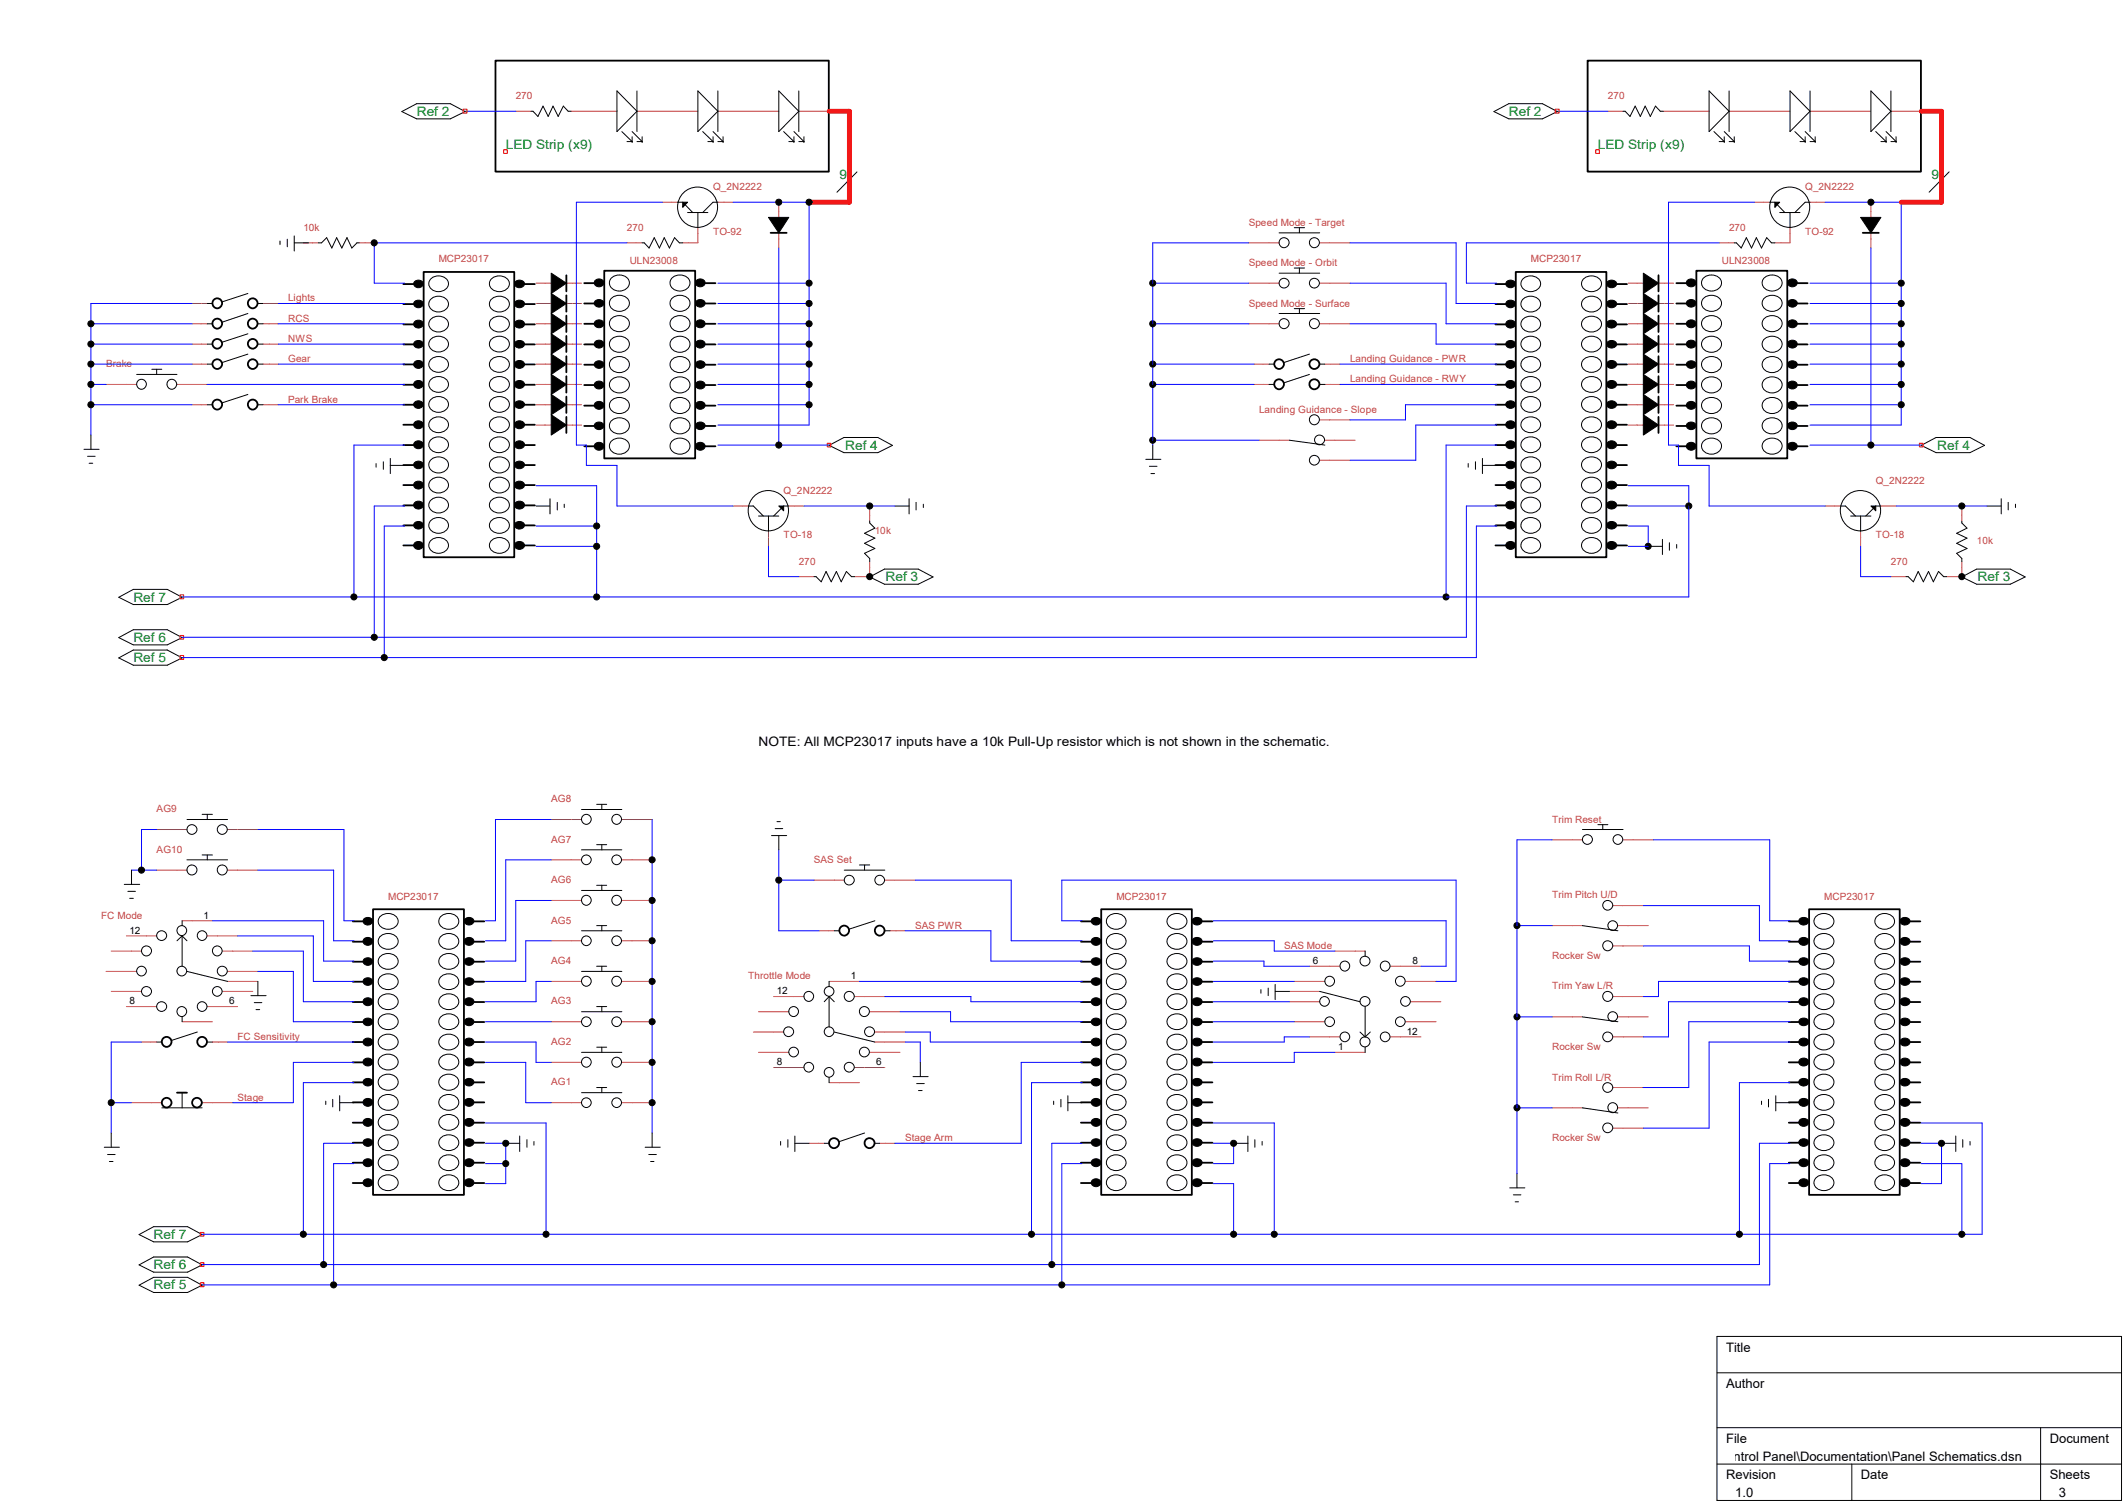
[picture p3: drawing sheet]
<svg xmlns="http://www.w3.org/2000/svg" width="297mm" height="210mm" viewBox="0 0 297 210" stroke-linecap="round" stroke-linejoin="round" font-family="sans-serif">
<defs><g id="words">
<g font-size="1.8" fill="#008020">
<text x="58.2" y="16.2">Ref 2</text>
<text x="210.8" y="16.2">Ref 2</text>
<text x="70.7" y="20.8">LED Strip (x9)</text>
<text x="223.2" y="20.8">LED Strip (x9)</text>
<text x="117.3" y="25">9</text>
<text x="269.8" y="25">9</text>
<text x="118.1" y="62.8">Ref 4</text>
<text x="270.6" y="62.8">Ref 4</text>
<text x="18.6" y="84">Ref 7</text>
<text x="123.7" y="81.2">Ref 3</text>
<text x="276.3" y="81.2">Ref 3</text>
<text x="18.6" y="89.6">Ref 6</text>
<text x="18.6" y="92.5">Ref 5</text>
<text x="21.5" y="173">Ref 7</text>
<text x="21.5" y="177.2">Ref 6</text>
<text x="21.5" y="180">Ref 5</text>
</g>
<g font-size="1.8">
<text x="106" y="104.1">NOTE: All MCP23017 inputs have a 10k Pull-Up resistor which is not shown in the schematic.</text>
<text x="241.1" y="188.7">Title</text>
<text x="241.1" y="193.8">Author</text>
<text x="241.1" y="201.5">File</text>
<text x="286.3" y="201.5">Document</text>
<text x="210.9" y="204">C:\Users\petern\Desktop\KSP Stuff\Control Panel\Documentation\Panel Schematics.dsn</text>
<text x="241.1" y="206.5">Revision</text>
<text x="242.4" y="209.1">1.0</text>
<text x="260" y="206.5">Date</text>
<text x="286.3" y="206.5">Sheets</text>
<text x="287.6" y="209.1">3</text>
</g>
<g font-size="1.4" fill="#c04040">
<text x="72.1" y="13.8">270</text>
<text x="224.6" y="13.8">270</text>
<text x="99.6" y="26.5">Q_2N2222</text>
<text x="252.2" y="26.5">Q_2N2222</text>
<text x="42.4" y="32.2">10k</text>
<text x="87.6" y="32.2">270</text>
<text x="99.6" y="32.8">TO-92</text>
<text x="174.5" y="31.5">Speed Mode - Target</text>
<text x="241.6" y="32.2">270</text>
<text x="252.2" y="32.8">TO-92</text>
<text x="61.3" y="36.6">MCP23017</text>
<text x="88" y="36.9">ULN23008</text>
<text x="174.5" y="37.1">Speed Mode - Orbit</text>
<text x="213.9" y="36.6">MCP23017</text>
<text x="240.5" y="36.9">ULN23008</text>
<text x="40.3" y="42.1">Lights</text>
<text x="40.3" y="44.9">RCS</text>
<text x="40.3" y="47.8">NWS</text>
<text x="174.5" y="42.8">Speed Mode - Surface</text>
<text x="14.8" y="51.3">Brake</text>
<text x="40.3" y="50.5">Gear</text>
<text x="188.6" y="50.5">Landing Guidance - PWR</text>
<text x="188.6" y="53.4">Landing Guidance - RWY</text>
<text x="40.3" y="56.2">Park Brake</text>
<text x="175.9" y="57.6">Landing Guidance - Slope</text>
<text x="109.5" y="68.9">Q_2N2222</text>
<text x="262" y="67.5">Q_2N2222</text>
<text x="109.5" y="75.1">TO-18</text>
<text x="122.2" y="74.6">10k</text>
<text x="262" y="75.1">TO-18</text>
<text x="276.2" y="76">10k</text>
<text x="111.6" y="78.8">270</text>
<text x="264.2" y="78.8">270</text>
<text x="21.9" y="113.4">AG9</text>
<text x="77" y="112">AG8</text>
<text x="21.9" y="119.1">AG10</text>
<text x="77" y="117.6">AG7</text>
<text x="216.8" y="114.9">Trim Reset</text>
<text x="54.2" y="125.6">MCP23017</text>
<text x="77" y="123.3">AG6</text>
<text x="113.7" y="120.5">SAS Set</text>
<text x="156" y="125.6">MCP23017</text>
<text x="216.8" y="125.4">Trim Pitch U/D</text>
<text x="254.8" y="125.6">MCP23017</text>
<text x="14.1" y="128.3">FC Mode</text>
<text x="77" y="128.9">AG5</text>
<text x="127.8" y="129.7">SAS PWR</text>
<text x="77" y="134.6">AG4</text>
<text x="104.5" y="136.7">Throttle Mode</text>
<text x="179.4" y="132.5">SAS Mode</text>
<text x="216.8" y="133.9">Rocker Sw</text>
<text x="77" y="140.3">AG3</text>
<text x="216.8" y="138.1">Trim Yaw L/R</text>
<text x="33.2" y="145.2">FC Sensitivity</text>
<text x="77" y="145.9">AG2</text>
<text x="216.8" y="146.6">Rocker Sw</text>
<text x="33.2" y="153.7">Stage</text>
<text x="77" y="151.6">AG1</text>
<text x="216.8" y="150.9">Trim Roll L/R</text>
<text x="126.4" y="159.3">Stage Arm</text>
<text x="216.8" y="159.3">Rocker Sw</text>
</g>
<g font-size="1.4">
<text x="18.1" y="130.4">12</text>
<text x="28.4" y="128.3">1</text>
<text x="118.9" y="136.7">1</text>
<text x="183.4" y="134.6">6</text>
<text x="197.3" y="134.6">8</text>
<text x="18.1" y="140.3">8</text>
<text x="32" y="140.3">6</text>
<text x="108.5" y="138.9">12</text>
<text x="108.5" y="148.8">8</text>
<text x="122.4" y="148.8">6</text>
<text x="186.9" y="146.6">1</text>
<text x="196.5" y="144.5">12</text>
</g>
</g></defs>
<g fill="none" stroke="#000" stroke-width=".25">
<path d="M69.2 8.5h46.6v15.5h-46.6zM221.8 8.5h46.6v15.5h-46.6zM56.3 39.7h1.5M59.2 38h12.6v39.8h-12.6zM73.3 39.7h1.4M79.1 38.4v2.3M81.6 39.5h1.4M84.4 37.8h12.7v26.2h-12.7zM98.6 39.5h1.3M107.7 32.5h2.2M208.9 39.7h1.5M211.8 38h12.6v39.8h-12.6z"/>
<path d="M225.9 39.7h1.4M231.7 38.4v2.3M234.2 39.5h1.4M237 37.8h12.7v26.2h-12.7zM251.1 39.5h1.4M260.2 32.5h2.3M56.3 59.3h1.5M56.3 56.5h1.5M56.3 53.7h1.5M56.3 50.9h1.5M56.3 48.1h1.5M56.3 45.3h1.5"/>
<path d="M56.3 42.5h1.5M73.3 59.3h1.4M73.3 56.5h1.4M73.3 53.7h1.4M73.3 50.9h1.4M73.3 48.1h1.4M73.3 45.3h1.4M73.3 42.5h1.4M79.1 41.2v2.3M79.1 44.1v2.3M79.1 46.9v2.2M79.1 49.7v2.3"/>
<path d="M79.1 52.5v2.3M79.1 55.4v2.3M79.1 58.2v2.3M81.6 48.1h1.4M81.6 42.4h1.4M81.6 45.2h1.4M81.6 50.9h1.4M81.6 53.8h1.4M81.6 56.6h1.4M81.6 59.5h1.4M98.6 48.1h1.3M98.6 42.4h1.3"/>
<path d="M98.6 45.2h1.3M98.6 50.9h1.3M98.6 53.8h1.3M98.6 56.6h1.3M98.6 59.5h1.3M208.9 59.3h1.5M208.9 56.5h1.5M208.9 53.7h1.5M208.9 50.9h1.5M208.9 48.1h1.5M208.9 45.3h1.5M208.9 42.5h1.5"/>
<path d="M225.9 59.3h1.4M225.9 56.5h1.4M225.9 53.7h1.4M225.9 50.9h1.4M225.9 48.1h1.4M225.9 45.3h1.4M225.9 42.5h1.4M231.7 41.2v2.3M231.7 44.1v2.3M231.7 46.9v2.2M231.7 49.7v2.3M231.7 52.5v2.3"/>
<path d="M231.7 55.4v2.3M231.7 58.2v2.3M234.2 48.1h1.4M234.2 42.4h1.4M234.2 45.2h1.4M234.2 50.9h1.4M234.2 53.8h1.4M234.2 56.6h1.4M234.2 59.5h1.4M251.1 48.1h1.4M251.1 42.4h1.4M251.1 45.2h1.4"/>
<path d="M251.1 50.9h1.4M251.1 53.8h1.4M251.1 56.6h1.4M251.1 59.5h1.4M56.3 76.2h1.5M56.3 73.4h1.5M56.3 70.6h1.5M56.3 67.7h1.5M56.3 64.9h1.5M56.3 62.1h1.5M73.3 76.2h1.4M73.3 73.4h1.4"/>
<path d="M73.3 70.6h1.4M73.3 67.7h1.4M73.3 64.9h1.4M73.3 62.1h1.4M81.6 62.3h1.4M98.6 62.3h1.3M208.9 76.2h1.5M208.9 73.4h1.5M208.9 70.6h1.5M208.9 67.7h1.5M208.9 64.9h1.5M208.9 62.1h1.5"/>
<path d="M225.9 76.2h1.4M225.9 73.4h1.4M225.9 70.6h1.4M225.9 67.7h1.4M225.9 64.9h1.4M225.9 62.1h1.4M234.2 62.3h1.4M251.1 62.3h1.4M49.3 139.9h1.4M49.3 137.1h1.4M49.3 134.3h1.4M49.3 131.5h1.4"/>
<path d="M49.3 128.7h1.4M52.1 127h12.7v39.8h-12.7zM66.3 139.9h1.3M66.3 137.1h1.3M66.3 134.3h1.3M66.3 131.5h1.3M66.3 128.7h1.3M151 139.9h1.4M151 137.1h1.4M151 134.3h1.4M151 131.5h1.4M151 128.7h1.4"/>
<path d="M153.8 127h12.7v39.8h-12.7zM168 139.9h1.4M168 137.1h1.4M168 134.3h1.4M168 131.5h1.4M168 128.7h1.4M249.9 139.9h1.4M249.9 137.1h1.4M249.9 134.3h1.4M249.9 131.5h1.4M249.9 128.7h1.4M252.7 127h12.7v39.8h-12.7z"/>
<path d="M266.9 139.9h1.4M266.9 137.1h1.4M266.9 134.3h1.4M266.9 131.5h1.4M266.9 128.7h1.4M24.7 152.6h1.4M49.3 159.6h1.4M49.3 156.8h1.4M49.3 153.9h1.4M49.3 151.1h1.4M49.3 148.3h1.4M49.3 145.5h1.4"/>
<path d="M49.3 142.7h1.4M66.3 159.6h1.3M66.3 156.8h1.3M66.3 153.9h1.3M66.3 151.1h1.3M66.3 148.3h1.3M66.3 145.5h1.3M66.3 142.7h1.3M151 159.6h1.4M151 156.8h1.4M151 153.9h1.4M151 151.1h1.4"/>
<path d="M151 148.3h1.4M151 145.5h1.4M151 142.7h1.4M168 159.6h1.4M168 156.8h1.4M168 153.9h1.4M168 151.1h1.4M168 148.3h1.4M168 145.5h1.4M168 142.7h1.4M249.9 159.6h1.4M249.9 156.8h1.4"/>
<path d="M249.9 153.9h1.4M249.9 151.1h1.4M249.9 148.3h1.4M249.9 145.5h1.4M249.9 142.7h1.4M266.9 159.6h1.4M266.9 156.8h1.4M266.9 153.9h1.4M266.9 151.1h1.4M266.9 148.3h1.4M266.9 145.5h1.4M266.9 142.7h1.4"/>
<path d="M49.3 165.2h1.4M49.3 162.3h1.4M66.3 165.2h1.3M66.3 162.3h1.3M151 165.2h1.4M151 162.3h1.4M168 165.2h1.4M168 162.3h1.4M249.9 165.2h1.4M249.9 162.3h1.4M266.9 165.2h1.4M266.9 162.3h1.4"/>
<circle cx="30.3" cy="45.2" r=".68"/>
<circle cx="30.3" cy="56.5" r=".68"/>
<circle cx="30.3" cy="42.3" r=".68"/>
<circle cx="30.4" cy="50.8" r=".68"/>
<circle cx="30.4" cy="48" r=".68"/>
<circle cx="35.3" cy="42.3" r=".68"/>
<circle cx="35.3" cy="45.2" r=".68"/>
<circle cx="35.3" cy="56.5" r=".68"/>
<circle cx="35.3" cy="48" r=".68"/>
<circle cx="35.3" cy="50.8" r=".68"/>
<circle cx="178.7" cy="53.6" r=".68"/>
<circle cx="178.7" cy="50.8" r=".68"/>
<circle cx="183.6" cy="53.7" r=".7"/>
<circle cx="183.6" cy="50.8" r=".69"/>
<circle cx="117.9" cy="129.9" r=".68"/>
<circle cx="122.9" cy="129.9" r=".68"/>
<circle cx="23.3" cy="145.5" r=".68"/>
<circle cx="23.3" cy="154" r=".68"/>
<circle cx="27.5" cy="154" r=".68"/>
<circle cx="28.2" cy="145.5" r=".68"/>
<circle cx="116.5" cy="159.6" r=".7"/>
<circle cx="121.5" cy="159.6" r=".7"/>
</g>
<g fill="none" stroke="#000" stroke-width=".14">
<path d="M56.1 15.6l2.1-1.1h4.7l2.1 1.1-2.1 1h-4.7zM74.2 15.5h.3l.6 .8 .8-1.5 .7 1.5 .7-1.5 .7 1.5 .7-1.5 .7 .7h.4M86.2 12.7l2.8 2.8-2.8 2.9zM86.9 18.4l1.4 1.4M87.6 19.8h.7M88.3 19.8h.1M88.3 19.1v.7M88.3 18.4l1.4 1.4M89 12.7v5.7M89 19.8h.7M89.7 19.8h.1M89.7 19.1v.7"/>
<path d="M97.5 12.7l2.8 2.8-2.8 2.9zM98.2 18.4l1.4 1.4M98.9 19.8h.7M99.6 19.8h.1M99.6 19.1v.7M99.6 18.4l1.4 1.4M100.3 19.8h.7M100.3 12.7v5.7M101 19.8h.1M101 19.1v.7M108.8 12.7l2.8 2.8-2.8 2.9zM109.5 18.4l1.4 1.4"/>
<path d="M110.2 19.8h.7M110.9 19.8h.1M110.9 19.1v.7M110.9 18.4l1.4 1.4M111.6 19.8h.7M111.6 12.7v5.7M112.3 19.8h.1M112.3 19.1v.7M208.7 15.6l2.1-1.1h4.7l2.1 1.1-2.1 1h-4.7zM226.7 15.5h.3l.7 .8 .7-1.5 .8 1.5 .6-1.5 .7 1.5 .8-1.5 .6 .7h.5M238.8 12.7l2.8 2.8-2.8 2.9zM239.4 18.4l1.5 1.4"/>
<path d="M240.2 19.8h.7M240.9 19.8h.1M240.9 19.1v.7M240.9 18.4l1.4 1.4M241.6 19.8h.7M241.6 12.7v5.7M242.3 19.8h.1M242.3 19.1v.7M250.1 12.7l2.8 2.8-2.8 2.9zM250.7 18.4l1.5 1.4M251.5 19.8h.7M252.2 19.8h.1"/>
<path d="M252.2 19.1v.7M252.2 18.4l1.4 1.4M252.9 19.8h.7M252.9 12.7v5.7M253.6 19.8h.1M253.6 19.1v.7M261.4 12.7l2.8 2.8-2.8 2.9zM262 18.4l1.5 1.4M262.8 19.8h.7M263.5 19.8h.1M263.5 19.1v.7M263.5 18.4l1.4 1.4"/>
<path d="M264.2 19.8h.7M264.2 12.7v5.7M264.9 19.8h.1M264.9 19.1v.7M39.1 33.7v.5M40.1 33.4v1.1M41.1 33.9h2M41.1 32.9v2.2M44.5 33.9h.4l.7-.7 .8 1.4 .6-1.4 .8 1.4 .7-1.4 .6 1.4 .8-.7h.3M58 39.3a.73 .73 0 0 1 1.1 .3 .66 .66 0 0 1-.7 .6 .66 .66 0 0 1-.6-.8zM60.2 39a1.47 1.47 0 0 1 2.5 .6 1.41 1.41 0 0 1-1.4 1.1 1.41 1.41 0 0 1-1.4-1.1zM68.6 39a1.49 1.49 0 0 1 2.6 .6 1.44 1.44 0 0 1-1.4 1.1 1.44 1.44 0 0 1-1.4-1.1z"/>
<path d="M72.1 39.3a.77 .77 0 0 1 1.2 .3 .72 .72 0 0 1-.7 .6 .72 .72 0 0 1-.7-.6zM77 38.1l2.1 1.4-2.1 1.5zM83.2 39.1a.66 .66 0 0 1 .8-.1 .66 .66 0 0 1 .3 .7 .67 .67 0 0 1-.8 .3 .67 .67 0 0 1-.4-.7zM85.4 38.8a1.49 1.49 0 0 1 2.5 .7 1.43 1.43 0 0 1-1.4 1.1 1.43 1.43 0 0 1-1.4-1.1zM89.7 33.9h.3l.7 .7 .7-1.4 .7 1.4 .7-1.4 .7 1.4 .7-1.4 .7 .7h.5M93.9 38.8a1.49 1.49 0 0 1 2.5 .7 1.43 1.43 0 0 1-1.4 1.1 1.43 1.43 0 0 1-1.4-1.1zM94.7 28.2h.7l1.4 1.5M95.4 28.2h.7l-.7 .8zM96.1 29.7h2.8M97.4 39.1a.66 .66 0 0 1 .7-.1 .66 .66 0 0 1 .4 .7 .67 .67 0 0 1-.9 .3 .67 .67 0 0 1-.4-.7zM97.5 29.7v2.1M100.3 28.2h-.7l-1.4 1.5"/>
<path d="M107.4 30.4h2.8l-1.4 2.1zM119.7 24l-2.8 2.8M178.7 32.5h5.7M178.7 38.1h5.7M180.8 31.8h1.4M180.8 37.4h1.4M181.5 31.8v.7M181.5 37.4v.7M210.6 39.3a.73 .73 0 0 1 1.1 .3 .66 .66 0 0 1-.7 .6 .66 .66 0 0 1-.6-.8zM212.7 39a1.47 1.47 0 0 1 2.5 .6 1.41 1.41 0 0 1-1.4 1.1 1.41 1.41 0 0 1-1.3-1.1zM221.2 39a1.49 1.49 0 0 1 2.5 .6 1.44 1.44 0 0 1-1.4 1.1 1.44 1.44 0 0 1-1.4-1.1zM224.6 39.3a.77 .77 0 0 1 1.2 .3 .72 .72 0 0 1-.7 .6 .72 .72 0 0 1-.6-.6z"/>
<path d="M229.6 38.1l2.1 1.4-2.1 1.5zM235.8 39.1a.66 .66 0 0 1 .8-.1 .66 .66 0 0 1 .3 .7 .67 .67 0 0 1-.8 .3 .67 .67 0 0 1-.5-.7zM238 38.8a1.49 1.49 0 0 1 2.5 .7 1.43 1.43 0 0 1-1.4 1.1 1.43 1.43 0 0 1-1.4-1.1zM242.3 33.9h.3l.6 .7 .8-1.4 .7 1.4 .7-1.4 .7 1.4 .7-1.4 .7 .7h.4M246.4 38.8a1.49 1.49 0 0 1 2.6 .7 1.43 1.43 0 0 1-1.4 1.1 1.43 1.43 0 0 1-1.4-1.1zM247.2 28.2h.7l1.4 1.5M247.9 28.2h.7l-.7 .8zM248.6 29.7h2.9M249.9 39.1a.66 .66 0 0 1 .8-.1 .66 .66 0 0 1 .3 .7 .67 .67 0 0 1-.8 .3 .67 .67 0 0 1-.4-.7zM250.1 29.7v2.1M252.9 28.2h-.7l-1.5 1.5M259.9 30.4h2.9l-1.4 2.1z"/>
<path d="M272.3 24l-2.8 2.8M19.1 52.3h5.6M21.2 51.6h1.4M21.9 51.6v.7M29 42.4h.7M29 45.2h.7M29 48h.7M29 50.8h.7M29 56.5h.7M34.6 41l-3.6 1.2M34.6 43.8l-3.6 1.2M34.6 46.6l-3.6 1.2"/>
<path d="M34.6 49.4l-3.6 1.2M34.6 55.1l-3.6 1.2M36 42.4h.7M36 45.2h.7M36 48h.7M36 50.8h.7M36 56.5h.7M58 58.9a.66 .66 0 0 1 .8-.1 .66 .66 0 0 1 .3 .7 .67 .67 0 0 1-.8 .3 .67 .67 0 0 1-.5-.7zM58 56.1a.73 .73 0 0 1 1.1 .4 .66 .66 0 0 1-.7 .5 .66 .66 0 0 1-.6-.7zM58 53.3a.66 .66 0 0 1 .8-.1 .66 .66 0 0 1 .3 .7 .67 .67 0 0 1-.8 .3 .67 .67 0 0 1-.5-.8zM58 50.5a.66 .66 0 0 1 .8-.1 .66 .66 0 0 1 .3 .7 .67 .67 0 0 1-.8 .3 .67 .67 0 0 1-.5-.7zM58 47.7a.73 .73 0 0 1 1.1 .3 .66 .66 0 0 1-.7 .6 .66 .66 0 0 1-.6-.8z"/>
<path d="M58 44.9a.66 .66 0 0 1 .8-.1 .66 .66 0 0 1 .3 .7 .67 .67 0 0 1-.8 .3 .67 .67 0 0 1-.5-.8zM58 42.1a.73 .73 0 0 1 1.1 .3 .66 .66 0 0 1-.7 .6 .66 .66 0 0 1-.6-.8zM60.2 58.6a1.47 1.47 0 0 1 2.5 .7 1.41 1.41 0 0 1-1.4 1.1 1.41 1.41 0 0 1-1.4-1.1zM60.2 55.8a1.47 1.47 0 0 1 2.5 .7 1.41 1.41 0 0 1-1.4 1.1 1.41 1.41 0 0 1-1.4-1.1zM60.2 53a1.47 1.47 0 0 1 2.5 .7 1.41 1.41 0 0 1-1.4 1.1 1.41 1.41 0 0 1-1.4-1.1zM60.2 50.2a1.47 1.47 0 0 1 2.5 .7 1.41 1.41 0 0 1-1.4 1.1 1.41 1.41 0 0 1-1.4-1.1zM60.2 47.4a1.47 1.47 0 0 1 2.5 .6 1.41 1.41 0 0 1-1.4 1.1 1.41 1.41 0 0 1-1.4-1.1zM60.2 44.6a1.47 1.47 0 0 1 2.5 .7 1.41 1.41 0 0 1-1.4 1.1 1.41 1.41 0 0 1-1.4-1.1zM60.2 41.8a1.47 1.47 0 0 1 2.5 .7 1.41 1.41 0 0 1-1.4 1.1 1.41 1.41 0 0 1-1.4-1.1zM68.6 58.6a1.49 1.49 0 0 1 2.6 .7 1.44 1.44 0 0 1-1.4 1.1 1.44 1.44 0 0 1-1.4-1.1zM68.6 55.8a1.49 1.49 0 0 1 2.6 .7 1.44 1.44 0 0 1-1.4 1.1 1.44 1.44 0 0 1-1.4-1.1zM68.6 53a1.49 1.49 0 0 1 2.6 .7 1.44 1.44 0 0 1-1.4 1.1 1.44 1.44 0 0 1-1.4-1.1z"/>
<path d="M68.6 50.2a1.49 1.49 0 0 1 2.6 .7 1.44 1.44 0 0 1-1.4 1.1 1.44 1.44 0 0 1-1.4-1.1zM68.6 47.4a1.49 1.49 0 0 1 2.6 .6 1.44 1.44 0 0 1-1.4 1.1 1.44 1.44 0 0 1-1.4-1.1zM68.6 44.6a1.49 1.49 0 0 1 2.6 .7 1.44 1.44 0 0 1-1.4 1.1 1.44 1.44 0 0 1-1.4-1.1zM68.6 41.8a1.49 1.49 0 0 1 2.6 .7 1.44 1.44 0 0 1-1.4 1.1 1.44 1.44 0 0 1-1.4-1.1zM72.1 53.3a.75 .75 0 0 1 1.2 .4 .72 .72 0 0 1-.7 .5 .72 .72 0 0 1-.7-.5zM72.1 56.1a.77 .77 0 0 1 1.2 .4 .72 .72 0 0 1-.7 .5 .72 .72 0 0 1-.7-.5zM72.1 58.9a.75 .75 0 0 1 1.2 .4 .72 .72 0 0 1-.7 .6 .72 .72 0 0 1-.7-.6zM72.1 50.5a.75 .75 0 0 1 1.2 .4 .72 .72 0 0 1-.7 .5 .72 .72 0 0 1-.7-.5zM72.1 47.7a.77 .77 0 0 1 1.2 .3 .72 .72 0 0 1-.7 .6 .72 .72 0 0 1-.7-.6zM72.1 44.9a.75 .75 0 0 1 1.2 .4 .72 .72 0 0 1-.7 .5 .72 .72 0 0 1-.7-.5zM72.1 42.1a.77 .77 0 0 1 1.2 .3 .72 .72 0 0 1-.7 .6 .72 .72 0 0 1-.7-.6zM77 41l2.1 1.4-2.1 1.4z"/>
<path d="M77 43.8l2.1 1.4-2.1 1.4zM77 46.6l2.1 1.4-2.1 1.4zM77 49.4l2.1 1.4-2.1 1.5zM77 52.3l2.1 1.4-2.1 1.4zM77 55.1l2.1 1.4-2.1 1.4zM77 57.9l2.1 1.5-2.1 1.3zM83.2 42a.73 .73 0 0 1 1.2 .3 .66 .66 0 0 1-.8 .6 .66 .66 0 0 1-.5-.8zM83.2 44.8a.66 .66 0 0 1 .8-.1 .66 .66 0 0 1 .3 .7 .67 .67 0 0 1-.8 .3 .67 .67 0 0 1-.4-.7zM83.2 47.6a.66 .66 0 0 1 .8 0 .66 .66 0 0 1 .3 .7 .67 .67 0 0 1-.8 .3 .67 .67 0 0 1-.4-.8zM83.2 50.5a.73 .73 0 0 1 1.2 .4 .66 .66 0 0 1-.8 .5 .66 .66 0 0 1-.5-.7zM83.2 53.4a.66 .66 0 0 1 .8-.1 .66 .66 0 0 1 .3 .7 .67 .67 0 0 1-.8 .3 .67 .67 0 0 1-.4-.8zM83.2 56.2a.66 .66 0 0 1 .8-.1 .66 .66 0 0 1 .3 .7 .67 .67 0 0 1-.8 .3 .67 .67 0 0 1-.4-.7z"/>
<path d="M83.2 59.1a.73 .73 0 0 1 1.2 .3 .66 .66 0 0 1-.8 .6 .66 .66 0 0 1-.5-.8zM85.4 41.7a1.49 1.49 0 0 1 2.5 .6 1.43 1.43 0 0 1-1.4 1.2 1.43 1.43 0 0 1-1.4-1.2zM85.4 44.5a1.49 1.49 0 0 1 2.5 .7 1.43 1.43 0 0 1-1.4 1.1 1.43 1.43 0 0 1-1.4-1.1zM85.4 47.4a1.49 1.49 0 0 1 2.5 .6 1.43 1.43 0 0 1-1.4 1.2 1.43 1.43 0 0 1-1.4-1.2zM85.4 50.2a1.49 1.49 0 0 1 2.5 .7 1.43 1.43 0 0 1-1.4 1.1 1.43 1.43 0 0 1-1.4-1.1zM85.4 53.1a1.49 1.49 0 0 1 2.5 .6 1.43 1.43 0 0 1-1.4 1.2 1.43 1.43 0 0 1-1.4-1.2zM85.4 55.9a1.49 1.49 0 0 1 2.5 .7 1.43 1.43 0 0 1-1.4 1.1 1.43 1.43 0 0 1-1.4-1.1zM85.4 58.8a1.49 1.49 0 0 1 2.5 .6 1.43 1.43 0 0 1-1.4 1.2 1.43 1.43 0 0 1-1.4-1.2zM93.9 41.7a1.49 1.49 0 0 1 2.5 .6 1.43 1.43 0 0 1-1.4 1.2 1.43 1.43 0 0 1-1.4-1.2zM93.9 44.5a1.49 1.49 0 0 1 2.5 .7 1.43 1.43 0 0 1-1.4 1.1 1.43 1.43 0 0 1-1.4-1.1zM93.9 47.4a1.49 1.49 0 0 1 2.5 .6 1.43 1.43 0 0 1-1.4 1.2 1.43 1.43 0 0 1-1.4-1.2zM93.9 50.2a1.49 1.49 0 0 1 2.5 .7 1.43 1.43 0 0 1-1.4 1.1 1.43 1.43 0 0 1-1.4-1.1z"/>
<path d="M93.9 53.1a1.49 1.49 0 0 1 2.5 .6 1.43 1.43 0 0 1-1.4 1.2 1.43 1.43 0 0 1-1.4-1.2zM93.9 55.9a1.49 1.49 0 0 1 2.5 .7 1.43 1.43 0 0 1-1.4 1.1 1.43 1.43 0 0 1-1.4-1.1zM93.9 58.8a1.49 1.49 0 0 1 2.5 .6 1.43 1.43 0 0 1-1.4 1.2 1.43 1.43 0 0 1-1.4-1.2zM97.4 44.8a.66 .66 0 0 1 .7-.1 .66 .66 0 0 1 .4 .7 .67 .67 0 0 1-.9 .3 .67 .67 0 0 1-.4-.7zM97.4 42a.73 .73 0 0 1 1.1 .3 .66 .66 0 0 1-.7 .6 .66 .66 0 0 1-.6-.8zM97.4 53.4a.66 .66 0 0 1 .7-.1 .66 .66 0 0 1 .4 .7 .67 .67 0 0 1-.9 .3 .67 .67 0 0 1-.4-.8zM97.4 50.5a.73 .73 0 0 1 1.1 .4 .66 .66 0 0 1-.7 .5 .66 .66 0 0 1-.6-.7zM97.4 47.6a.66 .66 0 0 1 .7 0 .66 .66 0 0 1 .4 .7 .67 .67 0 0 1-.9 .3 .67 .67 0 0 1-.4-.8zM97.4 56.2a.66 .66 0 0 1 .7-.1 .66 .66 0 0 1 .4 .7 .67 .67 0 0 1-.9 .3 .67 .67 0 0 1-.4-.7zM97.4 59.1a.73 .73 0 0 1 1.1 .3 .66 .66 0 0 1-.7 .6 .66 .66 0 0 1-.6-.8zM177.3 50.8h.7M177.3 53.7h.7"/>
<path d="M178.7 43.8h5.7M180.8 43.1h1.4M181.5 43.1v.7M182.9 49.4l-3.6 1.2M182.9 52.3l-3.6 1.2M184.4 50.8h.7M184.4 53.7h.7M210.6 58.9a.66 .66 0 0 1 .7-.1 .66 .66 0 0 1 .4 .7 .67 .67 0 0 1-.9 .3 .67 .67 0 0 1-.4-.7zM210.6 56.1a.73 .73 0 0 1 1.1 .4 .66 .66 0 0 1-.7 .5 .66 .66 0 0 1-.6-.7zM210.6 53.3a.66 .66 0 0 1 .7-.1 .66 .66 0 0 1 .4 .7 .67 .67 0 0 1-.9 .3 .67 .67 0 0 1-.4-.8zM210.6 50.5a.66 .66 0 0 1 .7-.1 .66 .66 0 0 1 .4 .7 .67 .67 0 0 1-.9 .3 .67 .67 0 0 1-.4-.7zM210.6 47.7a.73 .73 0 0 1 1.1 .3 .66 .66 0 0 1-.7 .6 .66 .66 0 0 1-.6-.8z"/>
<path d="M210.6 44.9a.66 .66 0 0 1 .7-.1 .66 .66 0 0 1 .4 .7 .67 .67 0 0 1-.9 .3 .67 .67 0 0 1-.4-.8zM210.6 42.1a.73 .73 0 0 1 1.1 .3 .66 .66 0 0 1-.7 .6 .66 .66 0 0 1-.6-.8zM212.7 58.6a1.47 1.47 0 0 1 2.5 .7 1.41 1.41 0 0 1-1.4 1.1 1.41 1.41 0 0 1-1.3-1.1zM212.7 55.8a1.47 1.47 0 0 1 2.5 .7 1.41 1.41 0 0 1-1.4 1.1 1.41 1.41 0 0 1-1.3-1.1zM212.7 53a1.47 1.47 0 0 1 2.5 .7 1.41 1.41 0 0 1-1.4 1.1 1.41 1.41 0 0 1-1.3-1.1zM212.7 50.2a1.47 1.47 0 0 1 2.5 .7 1.41 1.41 0 0 1-1.4 1.1 1.41 1.41 0 0 1-1.3-1.1zM212.7 47.4a1.47 1.47 0 0 1 2.5 .6 1.41 1.41 0 0 1-1.4 1.1 1.41 1.41 0 0 1-1.3-1.1zM212.7 44.6a1.47 1.47 0 0 1 2.5 .7 1.41 1.41 0 0 1-1.4 1.1 1.41 1.41 0 0 1-1.3-1.1zM212.7 41.8a1.47 1.47 0 0 1 2.5 .7 1.41 1.41 0 0 1-1.4 1.1 1.41 1.41 0 0 1-1.3-1.1zM221.2 58.6a1.49 1.49 0 0 1 2.5 .7 1.44 1.44 0 0 1-1.4 1.1 1.44 1.44 0 0 1-1.4-1.1zM221.2 55.8a1.49 1.49 0 0 1 2.5 .7 1.44 1.44 0 0 1-1.4 1.1 1.44 1.44 0 0 1-1.4-1.1zM221.2 53a1.49 1.49 0 0 1 2.5 .7 1.44 1.44 0 0 1-1.4 1.1 1.44 1.44 0 0 1-1.4-1.1z"/>
<path d="M221.2 50.2a1.49 1.49 0 0 1 2.5 .7 1.44 1.44 0 0 1-1.4 1.1 1.44 1.44 0 0 1-1.4-1.1zM221.2 47.4a1.49 1.49 0 0 1 2.5 .6 1.44 1.44 0 0 1-1.4 1.1 1.44 1.44 0 0 1-1.4-1.1zM221.2 44.6a1.49 1.49 0 0 1 2.5 .7 1.44 1.44 0 0 1-1.4 1.1 1.44 1.44 0 0 1-1.4-1.1zM221.2 41.8a1.49 1.49 0 0 1 2.5 .7 1.44 1.44 0 0 1-1.4 1.1 1.44 1.44 0 0 1-1.4-1.1zM224.6 53.3a.75 .75 0 0 1 1.2 .4 .72 .72 0 0 1-.7 .5 .72 .72 0 0 1-.6-.5zM224.6 56.1a.77 .77 0 0 1 1.2 .4 .72 .72 0 0 1-.7 .5 .72 .72 0 0 1-.6-.5zM224.6 58.9a.75 .75 0 0 1 1.2 .4 .72 .72 0 0 1-.7 .6 .72 .72 0 0 1-.6-.6zM224.6 50.5a.75 .75 0 0 1 1.2 .4 .72 .72 0 0 1-.7 .5 .72 .72 0 0 1-.6-.5zM224.6 47.7a.77 .77 0 0 1 1.2 .3 .72 .72 0 0 1-.7 .6 .72 .72 0 0 1-.6-.6zM224.6 44.9a.75 .75 0 0 1 1.2 .4 .72 .72 0 0 1-.7 .5 .72 .72 0 0 1-.6-.5zM224.6 42.1a.77 .77 0 0 1 1.2 .3 .72 .72 0 0 1-.7 .6 .72 .72 0 0 1-.6-.6zM229.6 41l2.1 1.4-2.1 1.4z"/>
<path d="M229.6 43.8l2.1 1.4-2.1 1.4zM229.6 46.6l2.1 1.4-2.1 1.4zM229.6 49.4l2.1 1.4-2.1 1.5zM229.6 52.3l2.1 1.4-2.1 1.4zM229.6 55.1l2.1 1.4-2.1 1.4zM229.6 57.9l2.1 1.5-2.1 1.3zM235.8 42a.73 .73 0 0 1 1.1 .3 .66 .66 0 0 1-.7 .6 .66 .66 0 0 1-.6-.8zM235.8 44.8a.66 .66 0 0 1 .8-.1 .66 .66 0 0 1 .3 .7 .67 .67 0 0 1-.8 .3 .67 .67 0 0 1-.5-.7zM235.8 47.6a.66 .66 0 0 1 .8 0 .66 .66 0 0 1 .3 .7 .67 .67 0 0 1-.8 .3 .67 .67 0 0 1-.5-.8zM235.8 50.5a.73 .73 0 0 1 1.1 .4 .66 .66 0 0 1-.7 .5 .66 .66 0 0 1-.6-.7zM235.8 53.4a.66 .66 0 0 1 .8-.1 .66 .66 0 0 1 .3 .7 .67 .67 0 0 1-.8 .3 .67 .67 0 0 1-.5-.8zM235.8 56.2a.66 .66 0 0 1 .8-.1 .66 .66 0 0 1 .3 .7 .67 .67 0 0 1-.8 .3 .67 .67 0 0 1-.5-.7z"/>
<path d="M235.8 59.1a.73 .73 0 0 1 1.1 .3 .66 .66 0 0 1-.7 .6 .66 .66 0 0 1-.6-.8zM238 41.7a1.49 1.49 0 0 1 2.5 .6 1.43 1.43 0 0 1-1.4 1.2 1.43 1.43 0 0 1-1.4-1.2zM238 44.5a1.49 1.49 0 0 1 2.5 .7 1.43 1.43 0 0 1-1.4 1.1 1.43 1.43 0 0 1-1.4-1.1zM238 47.4a1.49 1.49 0 0 1 2.5 .6 1.43 1.43 0 0 1-1.4 1.2 1.43 1.43 0 0 1-1.4-1.2zM238 50.2a1.49 1.49 0 0 1 2.5 .7 1.43 1.43 0 0 1-1.4 1.1 1.43 1.43 0 0 1-1.4-1.1zM238 53.1a1.49 1.49 0 0 1 2.5 .6 1.43 1.43 0 0 1-1.4 1.2 1.43 1.43 0 0 1-1.4-1.2zM238 55.9a1.49 1.49 0 0 1 2.5 .7 1.43 1.43 0 0 1-1.4 1.1 1.43 1.43 0 0 1-1.4-1.1zM238 58.8a1.49 1.49 0 0 1 2.5 .6 1.43 1.43 0 0 1-1.4 1.2 1.43 1.43 0 0 1-1.4-1.2zM246.4 41.7a1.49 1.49 0 0 1 2.6 .6 1.43 1.43 0 0 1-1.4 1.2 1.43 1.43 0 0 1-1.4-1.2zM246.4 44.5a1.49 1.49 0 0 1 2.6 .7 1.43 1.43 0 0 1-1.4 1.1 1.43 1.43 0 0 1-1.4-1.1zM246.4 47.4a1.49 1.49 0 0 1 2.6 .6 1.43 1.43 0 0 1-1.4 1.2 1.43 1.43 0 0 1-1.4-1.2zM246.4 50.2a1.49 1.49 0 0 1 2.6 .7 1.43 1.43 0 0 1-1.4 1.1 1.43 1.43 0 0 1-1.4-1.1z"/>
<path d="M246.4 53.1a1.49 1.49 0 0 1 2.6 .6 1.43 1.43 0 0 1-1.4 1.2 1.43 1.43 0 0 1-1.4-1.2zM246.4 55.9a1.49 1.49 0 0 1 2.6 .7 1.43 1.43 0 0 1-1.4 1.1 1.43 1.43 0 0 1-1.4-1.1zM246.4 58.8a1.49 1.49 0 0 1 2.6 .6 1.43 1.43 0 0 1-1.4 1.2 1.43 1.43 0 0 1-1.4-1.2zM249.9 44.8a.66 .66 0 0 1 .8-.1 .66 .66 0 0 1 .3 .7 .67 .67 0 0 1-.8 .3 .67 .67 0 0 1-.4-.7zM249.9 42a.73 .73 0 0 1 1.2 .3 .66 .66 0 0 1-.8 .6 .66 .66 0 0 1-.5-.8zM249.9 53.4a.66 .66 0 0 1 .8-.1 .66 .66 0 0 1 .3 .7 .67 .67 0 0 1-.8 .3 .67 .67 0 0 1-.4-.8zM249.9 50.5a.73 .73 0 0 1 1.2 .4 .66 .66 0 0 1-.8 .5 .66 .66 0 0 1-.5-.7zM249.9 47.6a.66 .66 0 0 1 .8 0 .66 .66 0 0 1 .3 .7 .67 .67 0 0 1-.8 .3 .67 .67 0 0 1-.4-.8zM249.9 56.2a.66 .66 0 0 1 .8-.1 .66 .66 0 0 1 .3 .7 .67 .67 0 0 1-.8 .3 .67 .67 0 0 1-.4-.7zM249.9 59.1a.73 .73 0 0 1 1.2 .3 .66 .66 0 0 1-.8 .6 .66 .66 0 0 1-.5-.8zM11.7 62.7h2.1M12.2 63.7h1.1"/>
<path d="M12.4 64.7h.6M12.7 60.7v2M52.5 64.7v.5M53.6 64.5v1M54.5 64v2.1M54.5 65h2M58 75.8a.66 .66 0 0 1 .8-.1 .66 .66 0 0 1 .3 .7 .67 .67 0 0 1-.8 .3 .67 .67 0 0 1-.5-.8zM58 73a.73 .73 0 0 1 1.1 .3 .66 .66 0 0 1-.7 .6 .66 .66 0 0 1-.6-.8zM58 70.1a.66 .66 0 0 1 .8-.1 .66 .66 0 0 1 .3 .7 .67 .67 0 0 1-.8 .4 .67 .67 0 0 1-.5-.8zM58 67.3a.66 .66 0 0 1 .8-.1 .66 .66 0 0 1 .3 .7 .67 .67 0 0 1-.8 .4 .67 .67 0 0 1-.5-.8zM58 64.5a.73 .73 0 0 1 1.1 .4 .66 .66 0 0 1-.7 .5 .66 .66 0 0 1-.6-.7zM58 61.7a.66 .66 0 0 1 .8-.1 .66 .66 0 0 1 .3 .7 .67 .67 0 0 1-.8 .3 .67 .67 0 0 1-.5-.7z"/>
<path d="M60.2 75.5a1.47 1.47 0 0 1 2.5 .7 1.41 1.41 0 0 1-1.4 1.1 1.41 1.41 0 0 1-1.4-1.1zM60.2 72.7a1.47 1.47 0 0 1 2.5 .7 1.41 1.41 0 0 1-1.4 1.1 1.41 1.41 0 0 1-1.4-1.1zM60.2 69.9a1.47 1.47 0 0 1 2.5 .6 1.41 1.41 0 0 1-1.4 1.1 1.41 1.41 0 0 1-1.4-1.1zM60.2 67.1a1.47 1.47 0 0 1 2.5 .6 1.41 1.41 0 0 1-1.4 1.1 1.41 1.41 0 0 1-1.4-1.1zM60.2 64.2a1.47 1.47 0 0 1 2.5 .7 1.4 1.4 0 0 1-1.4 1.1 1.4 1.4 0 0 1-1.4-1.1zM60.2 61.4a1.47 1.47 0 0 1 2.5 .7 1.41 1.41 0 0 1-1.4 1.1 1.41 1.41 0 0 1-1.4-1.1zM68.6 75.5a1.49 1.49 0 0 1 2.6 .7 1.44 1.44 0 0 1-1.4 1.1 1.44 1.44 0 0 1-1.4-1.1zM68.6 72.7a1.49 1.49 0 0 1 2.6 .7 1.44 1.44 0 0 1-1.4 1.1 1.44 1.44 0 0 1-1.4-1.1zM68.6 69.9a1.49 1.49 0 0 1 2.6 .6 1.44 1.44 0 0 1-1.4 1.1 1.44 1.44 0 0 1-1.4-1.1zM68.6 67.1a1.49 1.49 0 0 1 2.6 .6 1.44 1.44 0 0 1-1.4 1.1 1.44 1.44 0 0 1-1.4-1.1zM68.6 64.2a1.49 1.49 0 0 1 2.6 .7 1.43 1.43 0 0 1-1.4 1.1 1.43 1.43 0 0 1-1.4-1.1zM68.6 61.4a1.49 1.49 0 0 1 2.6 .7 1.44 1.44 0 0 1-1.4 1.1 1.44 1.44 0 0 1-1.4-1.1z"/>
<path d="M72.1 67.3a.75 .75 0 0 1 1.2 .4 .72 .72 0 0 1-.7 .6 .72 .72 0 0 1-.7-.6zM72.1 70.1a.75 .75 0 0 1 1.2 .4 .72 .72 0 0 1-.7 .6 .72 .72 0 0 1-.7-.6zM72.1 73a.77 .77 0 0 1 1.2 .3 .72 .72 0 0 1-.7 .6 .72 .72 0 0 1-.7-.6zM72.1 75.8a.75 .75 0 0 1 1.2 .4 .72 .72 0 0 1-.7 .5 .72 .72 0 0 1-.7-.5zM72.1 64.5a.77 .77 0 0 1 1.2 .4 .72 .72 0 0 1-.7 .5 .72 .72 0 0 1-.7-.5zM72.1 61.7a.75 .75 0 0 1 1.2 .4 .72 .72 0 0 1-.7 .6 .72 .72 0 0 1-.7-.6zM74.9 70.7h1.9M76.8 69.6v2.2M77.9 70.1v1.1M78.8 70.4v.5M83.2 61.9a.66 .66 0 0 1 .8-.1 .66 .66 0 0 1 .3 .7 .67 .67 0 0 1-.8 .4 .67 .67 0 0 1-.4-.8zM85.4 61.6a1.49 1.49 0 0 1 2.5 .7 1.43 1.43 0 0 1-1.4 1.1 1.43 1.43 0 0 1-1.4-1.1z"/>
<path d="M93.9 61.6a1.49 1.49 0 0 1 2.5 .7 1.43 1.43 0 0 1-1.4 1.1 1.43 1.43 0 0 1-1.4-1.1zM97.4 61.9a.66 .66 0 0 1 .7-.1 .66 .66 0 0 1 .4 .7 .67 .67 0 0 1-.9 .4 .67 .67 0 0 1-.4-.8zM104.5 70.7h.7l1.4 1.4M106 72.1h2.8M107.4 72.1v2.1M108.8 70.7h.7v.6zM110.2 70.7h-.7l-1.4 1.4M115.8 62.2l2.1-1.1h4.7l2.1 1.1-2.1 1h-4.7zM121.5 72.8v.2l.7 .7-1.4 .8 1.4 .6-1.4 .8 1.4 .7-1.4 .7 .7 .7v.4M125 70.7h2M127 69.6v2.2M128 70.1v1.1"/>
<path d="M129 70.4v.5M160.1 64.1h2.1M160.6 65.1h1M160.8 66.1h.5M161 62.1v2M180.1 61.5l5 .6M205.1 64.7v.5M206.1 64.5v1M207.1 65h2M207.1 64v2.1M210.6 75.8a.66 .66 0 0 1 .7-.1 .66 .66 0 0 1 .4 .7 .67 .67 0 0 1-.9 .3 .67 .67 0 0 1-.4-.8zM210.6 73a.73 .73 0 0 1 1.1 .3 .66 .66 0 0 1-.7 .6 .66 .66 0 0 1-.6-.8z"/>
<path d="M210.6 70.1a.66 .66 0 0 1 .7-.1 .66 .66 0 0 1 .4 .7 .67 .67 0 0 1-.9 .4 .67 .67 0 0 1-.4-.8zM210.6 67.3a.66 .66 0 0 1 .7-.1 .66 .66 0 0 1 .4 .7 .67 .67 0 0 1-.9 .4 .67 .67 0 0 1-.4-.8zM210.6 64.5a.73 .73 0 0 1 1.1 .4 .66 .66 0 0 1-.7 .5 .66 .66 0 0 1-.6-.7zM210.6 61.7a.66 .66 0 0 1 .7-.1 .66 .66 0 0 1 .4 .7 .67 .67 0 0 1-.9 .3 .67 .67 0 0 1-.4-.7zM212.7 75.5a1.47 1.47 0 0 1 2.5 .7 1.41 1.41 0 0 1-1.4 1.1 1.41 1.41 0 0 1-1.3-1.1zM212.7 72.7a1.47 1.47 0 0 1 2.5 .7 1.41 1.41 0 0 1-1.4 1.1 1.41 1.41 0 0 1-1.3-1.1zM212.7 69.9a1.47 1.47 0 0 1 2.5 .6 1.41 1.41 0 0 1-1.4 1.1 1.41 1.41 0 0 1-1.3-1.1zM212.7 67.1a1.47 1.47 0 0 1 2.5 .6 1.41 1.41 0 0 1-1.4 1.1 1.41 1.41 0 0 1-1.3-1.1zM212.7 64.2a1.47 1.47 0 0 1 2.5 .7 1.4 1.4 0 0 1-1.4 1.1 1.4 1.4 0 0 1-1.3-1.1zM212.7 61.4a1.47 1.47 0 0 1 2.5 .7 1.41 1.41 0 0 1-1.4 1.1 1.41 1.41 0 0 1-1.3-1.1zM221.2 75.5a1.49 1.49 0 0 1 2.5 .7 1.44 1.44 0 0 1-1.4 1.1 1.44 1.44 0 0 1-1.4-1.1zM221.2 72.7a1.49 1.49 0 0 1 2.5 .7 1.44 1.44 0 0 1-1.4 1.1 1.44 1.44 0 0 1-1.4-1.1z"/>
<path d="M221.2 69.9a1.49 1.49 0 0 1 2.5 .6 1.44 1.44 0 0 1-1.4 1.1 1.44 1.44 0 0 1-1.4-1.1zM221.2 67.1a1.49 1.49 0 0 1 2.5 .6 1.44 1.44 0 0 1-1.4 1.1 1.44 1.44 0 0 1-1.4-1.1zM221.2 64.2a1.49 1.49 0 0 1 2.5 .7 1.43 1.43 0 0 1-1.4 1.1 1.43 1.43 0 0 1-1.4-1.1zM221.2 61.4a1.49 1.49 0 0 1 2.5 .7 1.44 1.44 0 0 1-1.4 1.1 1.44 1.44 0 0 1-1.4-1.1zM224.6 67.3a.75 .75 0 0 1 1.2 .4 .72 .72 0 0 1-.7 .6 .72 .72 0 0 1-.6-.6zM224.6 70.1a.75 .75 0 0 1 1.2 .4 .72 .72 0 0 1-.7 .6 .72 .72 0 0 1-.6-.6zM224.6 73a.77 .77 0 0 1 1.2 .3 .72 .72 0 0 1-.7 .6 .72 .72 0 0 1-.6-.6zM224.6 75.8a.75 .75 0 0 1 1.2 .4 .72 .72 0 0 1-.7 .5 .72 .72 0 0 1-.6-.5zM224.6 64.5a.77 .77 0 0 1 1.2 .4 .72 .72 0 0 1-.7 .5 .72 .72 0 0 1-.6-.5zM224.6 61.7a.75 .75 0 0 1 1.2 .4 .72 .72 0 0 1-.7 .6 .72 .72 0 0 1-.6-.6zM230.3 76.3h1.9M232.2 75.3v2.1"/>
<path d="M233.2 75.8v1M234.2 76v.5M235.8 61.9a.66 .66 0 0 1 .8-.1 .66 .66 0 0 1 .3 .7 .67 .67 0 0 1-.8 .4 .67 .67 0 0 1-.5-.8zM238 61.6a1.49 1.49 0 0 1 2.5 .7 1.43 1.43 0 0 1-1.4 1.1 1.43 1.43 0 0 1-1.4-1.1zM246.4 61.6a1.49 1.49 0 0 1 2.6 .7 1.43 1.43 0 0 1-1.4 1.1 1.43 1.43 0 0 1-1.4-1.1zM249.9 61.9a.66 .66 0 0 1 .8-.1 .66 .66 0 0 1 .3 .7 .67 .67 0 0 1-.8 .4 .67 .67 0 0 1-.4-.8zM257.1 70.7h.7l1.4 1.4M258.5 72.1h2.9M259.9 72.1v2.1M261.4 70.7h.6v.6zM262.8 70.7h-.8l-1.4 1.4M268.4 62.2l2.1-1.1h4.7l2 1.1-2 1h-4.7z"/>
<path d="M274.1 72.8v.2l.7 .7-1.5 .8 1.5 .6-1.5 .8 1.5 .7-1.5 .7 .8 .7v.4M277.6 70.7h2M279.6 69.6v2.2M280.5 70.1v1.1M281.6 70.4v.5M16.6 91.9l2-1.1h4.8l2 1.1-2 1h-4.8zM16.6 89l2-1.1h4.8l2 1.1-2 1h-4.8zM16.6 83.4l2-1.1h4.8l2 1.1-2 1h-4.8zM113.7 80.5h.3l.7 .7 .7-1.4 .7 1.4 .7-1.4 .7 1.4 .7-1.4 .8 .7h.4M121.5 80.6l2.1-1.1h4.7l2 1.1-2 1h-4.7zM266.3 80.5h.3l.7 .7 .7-1.4 .7 1.4 .7-1.4 .7 1.4 .7-1.4 .7 .7h.4M274.1 80.6l2-1.1h4.7l2.1 1.1-2.1 1h-4.7z"/>
<path d="M26.1 114.4h5.7M28.2 113.7h1.5M28.2 119.4h1.5M29 113.7v.7M29 119.4v.7M81.2 118.7h5.7M81.2 113h5.7M83.4 117.9h1.4M83.4 112.3h1.4M84.1 112.3v.7M84.1 117.9v.8M107.8 116.7h2.1"/>
<path d="M108.3 115.7h1M108.5 114.7h.5M108.8 116.7v2M221.1 115.8h5.6M223.2 115.1h1.4M223.9 115.1v.7M17.4 123.5h2.1M17.9 124.5h1M18.1 125.4h.5M18.4 121.5v2M25.4 128.6v.6M25.4 130.7v4.2"/>
<path d="M25.4 130.7l.7 .7M25.4 130.7l-.7 .7M26.1 120.1h5.7M26.1 135.6l5.7 1.4M35.1 139h2.1M35.5 140h1.1M36 137v2M50.9 139.5a.66 .66 0 0 1 .8-.1 .66 .66 0 0 1 .3 .7 .67 .67 0 0 1-.8 .3 .67 .67 0 0 1-.4-.8zM50.9 136.7a.73 .73 0 0 1 1.2 .3 .66 .66 0 0 1-.8 .6 .66 .66 0 0 1-.5-.8zM50.9 133.9a.73 .73 0 0 1 1.2 .3 .66 .66 0 0 1-.8 .6 .66 .66 0 0 1-.5-.8zM50.9 131a.66 .66 0 0 1 .8 0 .66 .66 0 0 1 .3 .7 .67 .67 0 0 1-.8 .3 .67 .67 0 0 1-.4-.8zM50.9 128.2a.73 .73 0 0 1 1.2 .4 .66 .66 0 0 1-.8 .6 .66 .66 0 0 1-.5-.8z"/>
<path d="M53.1 139.2a1.49 1.49 0 0 1 2.5 .7 1.44 1.44 0 0 1-1.4 1.1 1.44 1.44 0 0 1-1.4-1.1zM53.1 136.4a1.49 1.49 0 0 1 2.5 .7 1.44 1.44 0 0 1-1.4 1.1 1.44 1.44 0 0 1-1.4-1.1zM53.1 133.6a1.49 1.49 0 0 1 2.5 .6 1.44 1.44 0 0 1-1.4 1.1 1.44 1.44 0 0 1-1.4-1.1zM53.1 130.8a1.49 1.49 0 0 1 2.5 .6 1.44 1.44 0 0 1-1.4 1.1 1.44 1.44 0 0 1-1.4-1.1zM53.1 128a1.49 1.49 0 0 1 2.5 .7 1.44 1.44 0 0 1-1.4 1.1 1.44 1.44 0 0 1-1.4-1.1zM61.6 139.2a1.49 1.49 0 0 1 2.5 .7 1.44 1.44 0 0 1-1.4 1.1 1.44 1.44 0 0 1-1.4-1.1zM61.6 136.4a1.49 1.49 0 0 1 2.5 .7 1.44 1.44 0 0 1-1.4 1.1 1.44 1.44 0 0 1-1.4-1.1zM61.6 133.6a1.49 1.49 0 0 1 2.5 .6 1.44 1.44 0 0 1-1.4 1.1 1.44 1.44 0 0 1-1.4-1.1zM61.6 130.8a1.49 1.49 0 0 1 2.5 .6 1.44 1.44 0 0 1-1.4 1.1 1.44 1.44 0 0 1-1.4-1.1zM61.6 128a1.49 1.49 0 0 1 2.5 .7 1.44 1.44 0 0 1-1.4 1.1 1.44 1.44 0 0 1-1.4-1.1zM65.1 139.5a.66 .66 0 0 1 .7-.1 .66 .66 0 0 1 .4 .7 .67 .67 0 0 1-.9 .3 .67 .67 0 0 1-.4-.8zM65.1 136.7a.73 .73 0 0 1 1.1 .3 .66 .66 0 0 1-.7 .6 .66 .66 0 0 1-.6-.8z"/>
<path d="M65.1 133.9a.73 .73 0 0 1 1.1 .3 .66 .66 0 0 1-.7 .6 .66 .66 0 0 1-.6-.8zM65.1 131a.66 .66 0 0 1 .7 0 .66 .66 0 0 1 .4 .7 .67 .67 0 0 1-.9 .3 .67 .67 0 0 1-.4-.8zM65.1 128.2a.73 .73 0 0 1 1.1 .4 .66 .66 0 0 1-.7 .6 .66 .66 0 0 1-.6-.8zM81.2 135.6h5.7M81.2 130h5.7M81.2 124.3h5.7M83.4 134.9h1.4M83.4 129.2h1.4M83.4 123.6h1.4M84.1 123.6v.7M84.1 129.2v.8M84.1 134.9v.7"/>
<path d="M115.8 137v.8M115.8 139.1v4.3M115.8 139.1l.7 .8M115.8 139.1l-.7 .8M116.5 130h.8M117.9 121.5h5.7M120.1 120.8h1.4M120.8 120.8v.7M122.2 128.6l-3.6 1.2M123.6 130h.7M152.6 139.5a.66 .66 0 0 1 .8-.1 .66 .66 0 0 1 .3 .7 .67 .67 0 0 1-.8 .3 .67 .67 0 0 1-.4-.8zM152.6 136.7a.73 .73 0 0 1 1.2 .3 .66 .66 0 0 1-.8 .6 .66 .66 0 0 1-.5-.8z"/>
<path d="M152.6 133.9a.73 .73 0 0 1 1.2 .3 .66 .66 0 0 1-.8 .6 .66 .66 0 0 1-.5-.8zM152.6 131a.66 .66 0 0 1 .8 0 .66 .66 0 0 1 .3 .7 .67 .67 0 0 1-.8 .3 .67 .67 0 0 1-.4-.8zM152.6 128.2a.73 .73 0 0 1 1.2 .4 .66 .66 0 0 1-.8 .6 .66 .66 0 0 1-.5-.8zM154.8 139.2a1.47 1.47 0 0 1 2.5 .7 1.41 1.41 0 0 1-1.4 1.1 1.41 1.41 0 0 1-1.3-1.1zM154.8 136.4a1.47 1.47 0 0 1 2.5 .7 1.41 1.41 0 0 1-1.4 1.1 1.41 1.41 0 0 1-1.3-1.1zM154.8 133.6a1.47 1.47 0 0 1 2.5 .6 1.41 1.41 0 0 1-1.4 1.1 1.41 1.41 0 0 1-1.3-1.1zM154.8 130.8a1.47 1.47 0 0 1 2.5 .6 1.41 1.41 0 0 1-1.4 1.1 1.41 1.41 0 0 1-1.3-1.1zM154.8 128a1.47 1.47 0 0 1 2.5 .7 1.41 1.41 0 0 1-1.4 1.1 1.41 1.41 0 0 1-1.3-1.1zM163.3 139.2a1.49 1.49 0 0 1 2.5 .7 1.44 1.44 0 0 1-1.4 1.1 1.44 1.44 0 0 1-1.4-1.1zM163.3 136.4a1.49 1.49 0 0 1 2.5 .7 1.44 1.44 0 0 1-1.4 1.1 1.44 1.44 0 0 1-1.4-1.1zM163.3 133.6a1.49 1.49 0 0 1 2.5 .6 1.44 1.44 0 0 1-1.4 1.1 1.44 1.44 0 0 1-1.4-1.1zM163.3 130.8a1.49 1.49 0 0 1 2.5 .6 1.44 1.44 0 0 1-1.4 1.1 1.44 1.44 0 0 1-1.4-1.1z"/>
<path d="M163.3 128a1.49 1.49 0 0 1 2.5 .7 1.44 1.44 0 0 1-1.4 1.1 1.44 1.44 0 0 1-1.4-1.1zM166.7 139.5a.75 .75 0 0 1 1.2 .4 .72 .72 0 0 1-.7 .5 .72 .72 0 0 1-.7-.5zM166.7 136.7a.77 .77 0 0 1 1.2 .3 .72 .72 0 0 1-.7 .6 .72 .72 0 0 1-.7-.6zM166.7 133.9a.77 .77 0 0 1 1.2 .3 .72 .72 0 0 1-.7 .6 .72 .72 0 0 1-.7-.6zM166.7 131a.75 .75 0 0 1 1.2 .4 .72 .72 0 0 1-.7 .6 .72 .72 0 0 1-.7-.6zM166.7 128.2a.77 .77 0 0 1 1.2 .4 .72 .72 0 0 1-.7 .6 .72 .72 0 0 1-.7-.6zM176.1 138.2v.5M177.2 138v1M178.1 137.5v2.1M178.1 138.4h2M184.4 138.4l5.6 1.5M190.7 132.8v.7"/>
<path d="M221.1 129.2l4.9 .8M251.5 139.5a.75 .75 0 0 1 1.2 .4 .72 .72 0 0 1-.7 .5 .72 .72 0 0 1-.7-.5zM251.5 136.7a.77 .77 0 0 1 1.2 .3 .72 .72 0 0 1-.7 .6 .72 .72 0 0 1-.7-.6zM251.5 133.9a.77 .77 0 0 1 1.2 .3 .72 .72 0 0 1-.7 .6 .72 .72 0 0 1-.7-.6zM251.5 131a.75 .75 0 0 1 1.2 .4 .72 .72 0 0 1-.7 .6 .72 .72 0 0 1-.7-.6zM251.5 128.2a.77 .77 0 0 1 1.2 .4 .72 .72 0 0 1-.7 .6 .72 .72 0 0 1-.7-.6zM253.7 139.2a1.49 1.49 0 0 1 2.5 .7 1.44 1.44 0 0 1-1.4 1.1 1.44 1.44 0 0 1-1.4-1.1zM253.7 136.4a1.49 1.49 0 0 1 2.5 .7 1.44 1.44 0 0 1-1.4 1.1 1.44 1.44 0 0 1-1.4-1.1zM253.7 133.6a1.49 1.49 0 0 1 2.5 .6 1.44 1.44 0 0 1-1.4 1.1 1.44 1.44 0 0 1-1.4-1.1zM253.7 130.8a1.49 1.49 0 0 1 2.5 .6 1.44 1.44 0 0 1-1.4 1.1 1.44 1.44 0 0 1-1.4-1.1zM253.7 128a1.49 1.49 0 0 1 2.5 .7 1.44 1.44 0 0 1-1.4 1.1 1.44 1.44 0 0 1-1.4-1.1zM262.2 139.2a1.47 1.47 0 0 1 2.5 .7 1.41 1.41 0 0 1-1.4 1.1 1.41 1.41 0 0 1-1.4-1.1z"/>
<path d="M262.2 136.4a1.47 1.47 0 0 1 2.5 .7 1.41 1.41 0 0 1-1.4 1.1 1.41 1.41 0 0 1-1.4-1.1zM262.2 133.6a1.47 1.47 0 0 1 2.5 .6 1.41 1.41 0 0 1-1.4 1.1 1.41 1.41 0 0 1-1.4-1.1zM262.2 130.8a1.47 1.47 0 0 1 2.5 .6 1.41 1.41 0 0 1-1.4 1.1 1.41 1.41 0 0 1-1.4-1.1zM262.2 128a1.47 1.47 0 0 1 2.5 .7 1.41 1.41 0 0 1-1.4 1.1 1.41 1.41 0 0 1-1.4-1.1zM265.6 139.5a.75 .75 0 0 1 1.2 .4 .72 .72 0 0 1-.7 .5 .72 .72 0 0 1-.7-.5zM265.6 136.7a.77 .77 0 0 1 1.2 .3 .72 .72 0 0 1-.7 .6 .72 .72 0 0 1-.7-.6zM265.6 133.9a.77 .77 0 0 1 1.2 .3 .72 .72 0 0 1-.7 .6 .72 .72 0 0 1-.7-.6zM265.6 131a.75 .75 0 0 1 1.2 .4 .72 .72 0 0 1-.7 .6 .72 .72 0 0 1-.7-.6zM265.6 128.2a.77 .77 0 0 1 1.2 .4 .72 .72 0 0 1-.7 .6 .72 .72 0 0 1-.7-.6zM15.5 158.2v2M21.9 145.5h.7M22.6 154.7h5.6"/>
<path d="M25.4 142v.7M25.4 152.6v2.1M27.6 144.1l-3.7 1.2M29 145.5h.7M35.8 141h.5M45.5 153.8v.4M46.5 153.5v1.1M47.5 153v2.1M47.5 154h1.9M50.9 159.1a.73 .73 0 0 1 1.2 .4 .66 .66 0 0 1-.8 .6 .66 .66 0 0 1-.5-.8zM50.9 156.3a.66 .66 0 0 1 .8-.1 .66 .66 0 0 1 .3 .7 .67 .67 0 0 1-.8 .4 .67 .67 0 0 1-.4-.8zM50.9 153.5a.66 .66 0 0 1 .8-.1 .66 .66 0 0 1 .3 .7 .67 .67 0 0 1-.8 .4 .67 .67 0 0 1-.4-.8z"/>
<path d="M50.9 150.7a.73 .73 0 0 1 1.2 .4 .66 .66 0 0 1-.8 .5 .66 .66 0 0 1-.5-.7zM50.9 147.9a.66 .66 0 0 1 .8-.1 .66 .66 0 0 1 .3 .7 .67 .67 0 0 1-.8 .3 .67 .67 0 0 1-.4-.7zM50.9 145.1a.66 .66 0 0 1 .8-.1 .66 .66 0 0 1 .3 .7 .67 .67 0 0 1-.8 .3 .67 .67 0 0 1-.4-.7zM50.9 142.3a.73 .73 0 0 1 1.2 .4 .66 .66 0 0 1-.8 .5 .66 .66 0 0 1-.5-.7zM53.1 158.9a1.49 1.49 0 0 1 2.5 .7 1.44 1.44 0 0 1-1.4 1.1 1.44 1.44 0 0 1-1.4-1.1zM53.1 156.1a1.49 1.49 0 0 1 2.5 .6 1.44 1.44 0 0 1-1.4 1.1 1.44 1.44 0 0 1-1.4-1.1zM53.1 153.3a1.49 1.49 0 0 1 2.5 .6 1.44 1.44 0 0 1-1.4 1.1 1.44 1.44 0 0 1-1.4-1.1zM53.1 150.4a1.49 1.49 0 0 1 2.5 .7 1.43 1.43 0 0 1-1.4 1.1 1.43 1.43 0 0 1-1.4-1.1zM53.1 147.6a1.49 1.49 0 0 1 2.5 .7 1.44 1.44 0 0 1-1.4 1.1 1.44 1.44 0 0 1-1.4-1.1zM53.1 144.8a1.49 1.49 0 0 1 2.5 .7 1.44 1.44 0 0 1-1.4 1.1 1.44 1.44 0 0 1-1.4-1.1zM53.1 142a1.49 1.49 0 0 1 2.5 .7 1.44 1.44 0 0 1-1.4 1.1 1.44 1.44 0 0 1-1.4-1.1zM61.6 158.9a1.49 1.49 0 0 1 2.5 .7 1.44 1.44 0 0 1-1.4 1.1 1.44 1.44 0 0 1-1.4-1.1z"/>
<path d="M61.6 156.1a1.49 1.49 0 0 1 2.5 .6 1.44 1.44 0 0 1-1.4 1.1 1.44 1.44 0 0 1-1.4-1.1zM61.6 153.3a1.49 1.49 0 0 1 2.5 .6 1.44 1.44 0 0 1-1.4 1.1 1.44 1.44 0 0 1-1.4-1.1zM61.6 150.4a1.49 1.49 0 0 1 2.5 .7 1.43 1.43 0 0 1-1.4 1.1 1.43 1.43 0 0 1-1.4-1.1zM61.6 147.6a1.49 1.49 0 0 1 2.5 .7 1.44 1.44 0 0 1-1.4 1.1 1.44 1.44 0 0 1-1.4-1.1zM61.6 144.8a1.49 1.49 0 0 1 2.5 .7 1.44 1.44 0 0 1-1.4 1.1 1.44 1.44 0 0 1-1.4-1.1zM61.6 142a1.49 1.49 0 0 1 2.5 .7 1.44 1.44 0 0 1-1.4 1.1 1.44 1.44 0 0 1-1.4-1.1zM65.1 156.3a.66 .66 0 0 1 .7-.1 .66 .66 0 0 1 .4 .7 .67 .67 0 0 1-.9 .4 .67 .67 0 0 1-.4-.8zM65.1 159.1a.73 .73 0 0 1 1.1 .4 .66 .66 0 0 1-.7 .6 .66 .66 0 0 1-.6-.8zM65.1 153.5a.66 .66 0 0 1 .7-.1 .66 .66 0 0 1 .4 .7 .67 .67 0 0 1-.9 .4 .67 .67 0 0 1-.4-.8zM65.1 142.3a.73 .73 0 0 1 1.1 .4 .66 .66 0 0 1-.7 .5 .66 .66 0 0 1-.6-.7zM65.1 145.1a.66 .66 0 0 1 .7-.1 .66 .66 0 0 1 .4 .7 .67 .67 0 0 1-.9 .3 .67 .67 0 0 1-.4-.7zM65.1 147.9a.66 .66 0 0 1 .7-.1 .66 .66 0 0 1 .4 .7 .67 .67 0 0 1-.9 .3 .67 .67 0 0 1-.4-.7z"/>
<path d="M65.1 150.7a.73 .73 0 0 1 1.1 .4 .66 .66 0 0 1-.7 .5 .66 .66 0 0 1-.6-.7zM70.7 159.6h1.9M72.6 158.6v2.2M73.6 159.1v1.1M74.6 159.4v.5M81.2 152.6h5.7M81.2 146.9h5.7M81.2 141.3h5.7M83.4 151.8h1.4M83.4 146.2h1.4M83.4 140.5h1.4M84.1 140.5v.8"/>
<path d="M84.1 146.2v.7M84.1 151.8v.8M91.1 158.2v2M109.1 159.4v.5M110.1 159.1v1.1M111 159.6h2M111 158.6v2.2M115.1 159.6h.7M115.8 150.5v.7M116.5 144.1l5.7 1.4M120.8 158.2l-3.6 1.2M122.2 159.6h.7"/>
<path d="M127.6 150.3h2.1M128.1 151.3h1M128.3 152.3h.5M128.6 148.3v2M147.2 153.8v.4M148.2 153.5v1.1M149.2 154h2M149.2 153v2.1M152.6 159.1a.73 .73 0 0 1 1.2 .4 .66 .66 0 0 1-.8 .6 .66 .66 0 0 1-.5-.8zM152.6 156.3a.66 .66 0 0 1 .8-.1 .66 .66 0 0 1 .3 .7 .67 .67 0 0 1-.8 .4 .67 .67 0 0 1-.4-.8zM152.6 153.5a.66 .66 0 0 1 .8-.1 .66 .66 0 0 1 .3 .7 .67 .67 0 0 1-.8 .4 .67 .67 0 0 1-.4-.8zM152.6 150.7a.73 .73 0 0 1 1.2 .4 .66 .66 0 0 1-.8 .5 .66 .66 0 0 1-.5-.7z"/>
<path d="M152.6 147.9a.66 .66 0 0 1 .8-.1 .66 .66 0 0 1 .3 .7 .67 .67 0 0 1-.8 .3 .67 .67 0 0 1-.4-.7zM152.6 145.1a.66 .66 0 0 1 .8-.1 .66 .66 0 0 1 .3 .7 .67 .67 0 0 1-.8 .3 .67 .67 0 0 1-.4-.7zM152.6 142.3a.73 .73 0 0 1 1.2 .4 .66 .66 0 0 1-.8 .5 .66 .66 0 0 1-.5-.7zM154.8 158.9a1.47 1.47 0 0 1 2.5 .7 1.41 1.41 0 0 1-1.4 1.1 1.41 1.41 0 0 1-1.3-1.1zM154.8 156.1a1.47 1.47 0 0 1 2.5 .6 1.41 1.41 0 0 1-1.4 1.1 1.41 1.41 0 0 1-1.3-1.1zM154.8 153.3a1.47 1.47 0 0 1 2.5 .6 1.41 1.41 0 0 1-1.4 1.1 1.41 1.41 0 0 1-1.3-1.1zM154.8 150.4a1.47 1.47 0 0 1 2.5 .7 1.4 1.4 0 0 1-1.4 1.1 1.4 1.4 0 0 1-1.3-1.1zM154.8 147.6a1.47 1.47 0 0 1 2.5 .7 1.41 1.41 0 0 1-1.4 1.1 1.41 1.41 0 0 1-1.3-1.1zM154.8 144.8a1.47 1.47 0 0 1 2.5 .7 1.41 1.41 0 0 1-1.4 1.1 1.41 1.41 0 0 1-1.3-1.1zM154.8 142a1.47 1.47 0 0 1 2.5 .7 1.41 1.41 0 0 1-1.4 1.1 1.41 1.41 0 0 1-1.3-1.1zM163.3 158.9a1.49 1.49 0 0 1 2.5 .7 1.44 1.44 0 0 1-1.4 1.1 1.44 1.44 0 0 1-1.4-1.1zM163.3 156.1a1.49 1.49 0 0 1 2.5 .6 1.44 1.44 0 0 1-1.4 1.1 1.44 1.44 0 0 1-1.4-1.1z"/>
<path d="M163.3 153.3a1.49 1.49 0 0 1 2.5 .6 1.44 1.44 0 0 1-1.4 1.1 1.44 1.44 0 0 1-1.4-1.1zM163.3 150.4a1.49 1.49 0 0 1 2.5 .7 1.43 1.43 0 0 1-1.4 1.1 1.43 1.43 0 0 1-1.4-1.1zM163.3 147.6a1.49 1.49 0 0 1 2.5 .7 1.44 1.44 0 0 1-1.4 1.1 1.44 1.44 0 0 1-1.4-1.1zM163.3 144.8a1.49 1.49 0 0 1 2.5 .7 1.44 1.44 0 0 1-1.4 1.1 1.44 1.44 0 0 1-1.4-1.1zM163.3 142a1.49 1.49 0 0 1 2.5 .7 1.44 1.44 0 0 1-1.4 1.1 1.44 1.44 0 0 1-1.4-1.1zM166.7 156.3a.75 .75 0 0 1 1.2 .4 .72 .72 0 0 1-.7 .6 .72 .72 0 0 1-.7-.6zM166.7 159.1a.77 .77 0 0 1 1.2 .4 .72 .72 0 0 1-.7 .6 .72 .72 0 0 1-.7-.6zM166.7 153.5a.75 .75 0 0 1 1.2 .4 .72 .72 0 0 1-.7 .6 .72 .72 0 0 1-.7-.6zM166.7 142.3a.77 .77 0 0 1 1.2 .4 .72 .72 0 0 1-.7 .5 .72 .72 0 0 1-.7-.5zM166.7 145.1a.75 .75 0 0 1 1.2 .4 .72 .72 0 0 1-.7 .6 .72 .72 0 0 1-.7-.6zM166.7 147.9a.75 .75 0 0 1 1.2 .4 .72 .72 0 0 1-.7 .5 .72 .72 0 0 1-.7-.5zM166.7 150.7a.77 .77 0 0 1 1.2 .4 .72 .72 0 0 1-.7 .5 .72 .72 0 0 1-.7-.5z"/>
<path d="M172.3 159.6h2M174.3 158.6v2.2M175.3 159.1v1.1M176.3 159.4v.5M190 144.1l.7 .7M190.7 140.5v4.3M190.7 146.2v.7M191.4 144.1l-.7 .7M221.1 142l4.9 .7M221.1 154.7l4.9 .7M246.1 153.8v.4M247.1 153.5v1.1"/>
<path d="M248.1 154h2M248.1 153v2.1M251.5 159.1a.77 .77 0 0 1 1.2 .4 .72 .72 0 0 1-.7 .6 .72 .72 0 0 1-.7-.6zM251.5 156.3a.75 .75 0 0 1 1.2 .4 .72 .72 0 0 1-.7 .6 .72 .72 0 0 1-.7-.6zM251.5 153.5a.75 .75 0 0 1 1.2 .4 .72 .72 0 0 1-.7 .6 .72 .72 0 0 1-.7-.6zM251.5 150.7a.77 .77 0 0 1 1.2 .4 .72 .72 0 0 1-.7 .5 .72 .72 0 0 1-.7-.5zM251.5 147.9a.75 .75 0 0 1 1.2 .4 .72 .72 0 0 1-.7 .5 .72 .72 0 0 1-.7-.5zM251.5 145.1a.75 .75 0 0 1 1.2 .4 .72 .72 0 0 1-.7 .6 .72 .72 0 0 1-.7-.6zM251.5 142.3a.77 .77 0 0 1 1.2 .4 .72 .72 0 0 1-.7 .5 .72 .72 0 0 1-.7-.5zM253.7 158.9a1.49 1.49 0 0 1 2.5 .7 1.44 1.44 0 0 1-1.4 1.1 1.44 1.44 0 0 1-1.4-1.1zM253.7 156.1a1.49 1.49 0 0 1 2.5 .6 1.44 1.44 0 0 1-1.4 1.1 1.44 1.44 0 0 1-1.4-1.1zM253.7 153.3a1.49 1.49 0 0 1 2.5 .6 1.44 1.44 0 0 1-1.4 1.1 1.44 1.44 0 0 1-1.4-1.1z"/>
<path d="M253.7 150.4a1.49 1.49 0 0 1 2.5 .7 1.43 1.43 0 0 1-1.4 1.1 1.43 1.43 0 0 1-1.4-1.1zM253.7 147.6a1.49 1.49 0 0 1 2.5 .7 1.44 1.44 0 0 1-1.4 1.1 1.44 1.44 0 0 1-1.4-1.1zM253.7 144.8a1.49 1.49 0 0 1 2.5 .7 1.44 1.44 0 0 1-1.4 1.1 1.44 1.44 0 0 1-1.4-1.1zM253.7 142a1.49 1.49 0 0 1 2.5 .7 1.44 1.44 0 0 1-1.4 1.1 1.44 1.44 0 0 1-1.4-1.1zM262.2 158.9a1.47 1.47 0 0 1 2.5 .7 1.41 1.41 0 0 1-1.4 1.1 1.41 1.41 0 0 1-1.4-1.1zM262.2 156.1a1.47 1.47 0 0 1 2.5 .6 1.41 1.41 0 0 1-1.4 1.1 1.41 1.41 0 0 1-1.4-1.1zM262.2 153.3a1.47 1.47 0 0 1 2.5 .6 1.41 1.41 0 0 1-1.4 1.1 1.41 1.41 0 0 1-1.4-1.1zM262.2 150.4a1.47 1.47 0 0 1 2.5 .7 1.4 1.4 0 0 1-1.4 1.1 1.4 1.4 0 0 1-1.4-1.1zM262.2 147.6a1.47 1.47 0 0 1 2.5 .7 1.41 1.41 0 0 1-1.4 1.1 1.41 1.41 0 0 1-1.4-1.1zM262.2 144.8a1.47 1.47 0 0 1 2.5 .7 1.41 1.41 0 0 1-1.4 1.1 1.41 1.41 0 0 1-1.4-1.1zM262.2 142a1.47 1.47 0 0 1 2.5 .7 1.41 1.41 0 0 1-1.4 1.1 1.41 1.41 0 0 1-1.4-1.1zM265.6 156.3a.75 .75 0 0 1 1.2 .4 .72 .72 0 0 1-.7 .6 .72 .72 0 0 1-.7-.6z"/>
<path d="M265.6 159.1a.77 .77 0 0 1 1.2 .4 .72 .72 0 0 1-.7 .6 .72 .72 0 0 1-.7-.6zM265.6 153.5a.75 .75 0 0 1 1.2 .4 .72 .72 0 0 1-.7 .6 .72 .72 0 0 1-.7-.6zM265.6 142.3a.77 .77 0 0 1 1.2 .4 .72 .72 0 0 1-.7 .5 .72 .72 0 0 1-.7-.5zM265.6 145.1a.75 .75 0 0 1 1.2 .4 .72 .72 0 0 1-.7 .6 .72 .72 0 0 1-.7-.6zM265.6 147.9a.75 .75 0 0 1 1.2 .4 .72 .72 0 0 1-.7 .5 .72 .72 0 0 1-.7-.5zM265.6 150.7a.77 .77 0 0 1 1.2 .4 .72 .72 0 0 1-.7 .5 .72 .72 0 0 1-.7-.5zM271.2 159.6h2M273.2 158.6v2.2M274.2 159.1v1.1M275.2 159.4v.5M14.6 160.2h2.1M15 161.2h1.1"/>
<path d="M15.3 162.2h.5M19.4 179.5l2.1-1.1h4.7l2 1.1-2 1h-4.7zM19.4 176.6l2.1-1.1h4.7l2 1.1-2 1h-4.7zM19.4 172.4l2.1-1.1h4.7l2 1.1-2 1h-4.7zM50.9 164.7a.66 .66 0 0 1 .8 0 .66 .66 0 0 1 .3 .7 .67 .67 0 0 1-.8 .3 .67 .67 0 0 1-.4-.8zM50.9 161.9a.66 .66 0 0 1 .8 0 .66 .66 0 0 1 .3 .7 .67 .67 0 0 1-.8 .3 .67 .67 0 0 1-.4-.8zM53.1 164.5a1.49 1.49 0 0 1 2.5 .6 1.44 1.44 0 0 1-1.4 1.1 1.44 1.44 0 0 1-1.4-1.1zM53.1 161.7a1.49 1.49 0 0 1 2.5 .6 1.44 1.44 0 0 1-1.4 1.1 1.44 1.44 0 0 1-1.4-1.1zM61.6 164.5a1.49 1.49 0 0 1 2.5 .6 1.44 1.44 0 0 1-1.4 1.1 1.44 1.44 0 0 1-1.4-1.1zM61.6 161.7a1.49 1.49 0 0 1 2.5 .6 1.44 1.44 0 0 1-1.4 1.1 1.44 1.44 0 0 1-1.4-1.1zM65.1 161.9a.66 .66 0 0 1 .7 0 .66 .66 0 0 1 .4 .7 .67 .67 0 0 1-.9 .3 .67 .67 0 0 1-.4-.8zM65.1 164.7a.66 .66 0 0 1 .7 0 .66 .66 0 0 1 .4 .7 .67 .67 0 0 1-.9 .3 .67 .67 0 0 1-.4-.8z"/>
<path d="M90.1 160.2h2.1M90.6 161.2h1.1M90.9 162.2h.5M152.6 164.7a.66 .66 0 0 1 .8 0 .66 .66 0 0 1 .3 .7 .67 .67 0 0 1-.8 .3 .67 .67 0 0 1-.4-.8zM152.6 161.9a.66 .66 0 0 1 .8 0 .66 .66 0 0 1 .3 .7 .67 .67 0 0 1-.8 .3 .67 .67 0 0 1-.4-.8zM154.8 164.5a1.47 1.47 0 0 1 2.5 .6 1.41 1.41 0 0 1-1.4 1.1 1.41 1.41 0 0 1-1.3-1.1zM154.8 161.7a1.47 1.47 0 0 1 2.5 .6 1.41 1.41 0 0 1-1.4 1.1 1.41 1.41 0 0 1-1.3-1.1zM163.3 164.5a1.49 1.49 0 0 1 2.5 .6 1.44 1.44 0 0 1-1.4 1.1 1.44 1.44 0 0 1-1.4-1.1zM163.3 161.7a1.49 1.49 0 0 1 2.5 .6 1.44 1.44 0 0 1-1.4 1.1 1.44 1.44 0 0 1-1.4-1.1zM166.7 161.9a.75 .75 0 0 1 1.2 .4 .72 .72 0 0 1-.7 .6 .72 .72 0 0 1-.7-.6zM166.7 164.7a.75 .75 0 0 1 1.2 .4 .72 .72 0 0 1-.7 .6 .72 .72 0 0 1-.7-.6zM210.9 165.9h2.1"/>
<path d="M211.4 166.8h1.1M211.7 167.8h.4M211.9 163.9v2M251.5 164.7a.75 .75 0 0 1 1.2 .4 .72 .72 0 0 1-.7 .6 .72 .72 0 0 1-.7-.6zM251.5 161.9a.75 .75 0 0 1 1.2 .4 .72 .72 0 0 1-.7 .6 .72 .72 0 0 1-.7-.6zM253.7 164.5a1.49 1.49 0 0 1 2.5 .6 1.44 1.44 0 0 1-1.4 1.1 1.44 1.44 0 0 1-1.4-1.1zM253.7 161.7a1.49 1.49 0 0 1 2.5 .6 1.44 1.44 0 0 1-1.4 1.1 1.44 1.44 0 0 1-1.4-1.1zM262.2 164.5a1.47 1.47 0 0 1 2.5 .6 1.41 1.41 0 0 1-1.4 1.1 1.41 1.41 0 0 1-1.4-1.1zM262.2 161.7a1.47 1.47 0 0 1 2.5 .6 1.41 1.41 0 0 1-1.4 1.1 1.41 1.41 0 0 1-1.4-1.1zM265.6 161.9a.75 .75 0 0 1 1.2 .4 .72 .72 0 0 1-.7 .6 .72 .72 0 0 1-.7-.6zM265.6 164.7a.75 .75 0 0 1 1.2 .4 .72 .72 0 0 1-.7 .6 .72 .72 0 0 1-.7-.6zM239.9 186.6h56.5v22.9h-56.5z"/>
<path d="M239.9 191.7h56.5M239.9 199.3h56.5M285.1 199.3v10.2M239.9 204.4h56.5M258.7 204.4v5.1"/>
<circle cx="52.3" cy="33.9" r=".43"/>
<circle cx="97.4" cy="28.9" r="2.81"/>
<circle cx="108.8" cy="28.2" r=".43"/>
<circle cx="113" cy="28.2" r=".43"/>
<circle cx="113" cy="39.5" r=".43"/>
<circle cx="161" cy="39.5" r=".43"/>
<circle cx="179.4" cy="33.9" r=".7"/>
<circle cx="179.4" cy="39.5" r=".69"/>
<circle cx="183.6" cy="33.9" r=".7"/>
<circle cx="183.6" cy="39.5" r=".69"/>
<circle cx="250" cy="28.9" r="2.81"/>
<circle cx="261.4" cy="28.2" r=".43"/>
<circle cx="265.6" cy="39.5" r=".43"/>
<circle cx="12.7" cy="48" r=".43"/>
<circle cx="12.7" cy="45.2" r=".43"/>
<circle cx="12.7" cy="50.8" r=".43"/>
<circle cx="12.7" cy="56.5" r=".43"/>
<circle cx="12.7" cy="53.7" r=".43"/>
<circle cx="19.8" cy="53.6" r=".68"/>
<circle cx="24" cy="53.6" r=".68"/>
<circle cx="113" cy="42.4" r=".43"/>
<circle cx="113" cy="53.7" r=".43"/>
<circle cx="113" cy="56.5" r=".43"/>
<circle cx="113" cy="48" r=".43"/>
<circle cx="113" cy="50.8" r=".43"/>
<circle cx="113" cy="45.2" r=".43"/>
<circle cx="161" cy="45.2" r=".43"/>
<circle cx="161" cy="50.8" r=".43"/>
<circle cx="161" cy="53.7" r=".43"/>
<circle cx="179.4" cy="45.2" r=".7"/>
<circle cx="183.6" cy="45.2" r=".7"/>
<circle cx="183.6" cy="58.6" r=".7"/>
<circle cx="265.6" cy="50.8" r=".43"/>
<circle cx="265.6" cy="42.4" r=".43"/>
<circle cx="265.6" cy="56.5" r=".43"/>
<circle cx="265.6" cy="48" r=".43"/>
<circle cx="265.6" cy="53.7" r=".43"/>
<circle cx="265.6" cy="45.2" r=".43"/>
<circle cx="83.4" cy="73.4" r=".43"/>
<circle cx="83.4" cy="76.3" r=".43"/>
<circle cx="107.3" cy="71.3" r="2.82"/>
<circle cx="108.8" cy="62.1" r=".43"/>
<circle cx="121.5" cy="70.6" r=".43"/>
<circle cx="161" cy="61.5" r=".43"/>
<circle cx="183.6" cy="64.3" r=".69"/>
<circle cx="184.3" cy="61.4" r=".69"/>
<circle cx="230.2" cy="76.3" r=".43"/>
<circle cx="235.9" cy="70.6" r=".43"/>
<circle cx="259.9" cy="71.3" r="2.82"/>
<circle cx="261.4" cy="62.1" r=".43"/>
<circle cx="274.1" cy="70.6" r=".43"/>
<circle cx="49.4" cy="83.3" r=".43"/>
<circle cx="52.3" cy="89" r=".43"/>
<circle cx="53.7" cy="91.8" r=".43"/>
<circle cx="83.4" cy="83.3" r=".43"/>
<circle cx="121.5" cy="80.5" r=".43"/>
<circle cx="202" cy="83.3" r=".43"/>
<circle cx="274.1" cy="80.5" r=".43"/>
<circle cx="26.8" cy="115.8" r=".69"/>
<circle cx="31.1" cy="115.8" r=".69"/>
<circle cx="81.9" cy="114.4" r=".68"/>
<circle cx="86.1" cy="114.4" r=".68"/>
<circle cx="221.8" cy="117.2" r=".69"/>
<circle cx="226" cy="117.2" r=".68"/>
<circle cx="19.8" cy="121.5" r=".43"/>
<circle cx="19.8" cy="135.6" r=".68"/>
<circle cx="20.5" cy="132.8" r=".7"/>
<circle cx="20.5" cy="138.4" r=".69"/>
<circle cx="22.6" cy="130.6" r=".69"/>
<circle cx="25.4" cy="129.9" r=".68"/>
<circle cx="25.4" cy="135.6" r=".68"/>
<circle cx="26.8" cy="121.5" r=".7"/>
<circle cx="28.2" cy="130.6" r=".68"/>
<circle cx="30.3" cy="132.8" r=".68"/>
<circle cx="30.4" cy="138.4" r=".68"/>
<circle cx="31.1" cy="121.5" r=".7"/>
<circle cx="31.1" cy="135.6" r=".69"/>
<circle cx="81.9" cy="125.7" r=".68"/>
<circle cx="81.9" cy="137" r=".68"/>
<circle cx="81.9" cy="131.4" r=".68"/>
<circle cx="81.9" cy="120.1" r=".68"/>
<circle cx="86.1" cy="125.7" r=".68"/>
<circle cx="86.1" cy="137" r=".68"/>
<circle cx="86.2" cy="120.1" r=".68"/>
<circle cx="86.2" cy="131.4" r=".68"/>
<circle cx="91.1" cy="131.4" r=".43"/>
<circle cx="91.1" cy="137" r=".43"/>
<circle cx="91.1" cy="120.1" r=".43"/>
<circle cx="91.1" cy="125.7" r=".43"/>
<circle cx="108.8" cy="122.9" r=".43"/>
<circle cx="113" cy="139.1" r=".68"/>
<circle cx="115.8" cy="138.4" r=".68"/>
<circle cx="118.6" cy="139.1" r=".7"/>
<circle cx="118.6" cy="122.9" r=".69"/>
<circle cx="122.9" cy="122.9" r=".68"/>
<circle cx="185" cy="139.8" r=".68"/>
<circle cx="185.8" cy="137" r=".68"/>
<circle cx="187.9" cy="134.9" r=".68"/>
<circle cx="190.7" cy="134.2" r=".69"/>
<circle cx="190.7" cy="139.8" r=".69"/>
<circle cx="193.5" cy="134.9" r=".68"/>
<circle cx="195.6" cy="137" r=".68"/>
<circle cx="196.3" cy="139.8" r=".68"/>
<circle cx="211.9" cy="129.2" r=".43"/>
<circle cx="224.6" cy="132.1" r=".7"/>
<circle cx="224.6" cy="139.1" r=".7"/>
<circle cx="224.6" cy="126.4" r=".69"/>
<circle cx="225.3" cy="129.2" r=".68"/>
<circle cx="15.5" cy="154" r=".43"/>
<circle cx="22.6" cy="140.5" r=".69"/>
<circle cx="25.4" cy="141.2" r=".68"/>
<circle cx="28.2" cy="140.5" r=".68"/>
<circle cx="70.7" cy="159.6" r=".43"/>
<circle cx="81.9" cy="148.3" r=".68"/>
<circle cx="81.9" cy="142.7" r=".68"/>
<circle cx="81.9" cy="154" r=".68"/>
<circle cx="86.1" cy="148.3" r=".68"/>
<circle cx="86.2" cy="142.7" r=".68"/>
<circle cx="86.2" cy="154" r=".68"/>
<circle cx="91.1" cy="142.7" r=".43"/>
<circle cx="91.1" cy="148.3" r=".43"/>
<circle cx="91.1" cy="154" r=".43"/>
<circle cx="110.2" cy="144.1" r=".69"/>
<circle cx="110.9" cy="141.2" r=".68"/>
<circle cx="110.9" cy="146.9" r=".68"/>
<circle cx="113" cy="149" r=".68"/>
<circle cx="115.8" cy="144.1" r=".68"/>
<circle cx="115.8" cy="149.7" r=".68"/>
<circle cx="118.6" cy="149" r=".69"/>
<circle cx="120.8" cy="141.2" r=".7"/>
<circle cx="120.8" cy="146.9" r=".69"/>
<circle cx="121.5" cy="144.1" r=".69"/>
<circle cx="172.3" cy="159.6" r=".43"/>
<circle cx="185.8" cy="142.7" r=".68"/>
<circle cx="187.9" cy="144.8" r=".68"/>
<circle cx="190.7" cy="145.5" r=".7"/>
<circle cx="193.5" cy="144.8" r=".68"/>
<circle cx="195.6" cy="142.7" r=".68"/>
<circle cx="211.9" cy="154.7" r=".43"/>
<circle cx="211.9" cy="142" r=".43"/>
<circle cx="224.6" cy="157.5" r=".69"/>
<circle cx="224.6" cy="151.8" r=".69"/>
<circle cx="224.6" cy="144.8" r=".69"/>
<circle cx="225.3" cy="154.7" r=".68"/>
<circle cx="225.3" cy="141.9" r=".68"/>
<circle cx="271.2" cy="159.6" r=".43"/>
<circle cx="42.4" cy="172.3" r=".43"/>
<circle cx="45.2" cy="176.6" r=".43"/>
<circle cx="46.6" cy="179.4" r=".43"/>
<circle cx="70.7" cy="162.5" r=".43"/>
<circle cx="76.3" cy="172.3" r=".43"/>
<circle cx="144.1" cy="172.3" r=".43"/>
<circle cx="146.9" cy="176.6" r=".43"/>
<circle cx="148.3" cy="179.4" r=".43"/>
<circle cx="172.3" cy="172.3" r=".43"/>
<circle cx="178" cy="172.3" r=".43"/>
<circle cx="243" cy="172.3" r=".43"/>
<circle cx="274.1" cy="172.3" r=".43"/>
</g>
<g fill="#000">
<path d="M58 39.3a.73 .73 0 0 1 1.1 .3 .66 .66 0 0 1-.7 .6 .66 .66 0 0 1-.6-.8z" fill-rule="evenodd"/>
<path d="M72.1 39.3a.77 .77 0 0 1 1.2 .3 .72 .72 0 0 1-.7 .6 .72 .72 0 0 1-.7-.6z" fill-rule="evenodd"/>
<path d="M83.2 39.1a.66 .66 0 0 1 .8-.1 .66 .66 0 0 1 .3 .7 .67 .67 0 0 1-.8 .3 .67 .67 0 0 1-.4-.7z" fill-rule="evenodd"/>
<path d="M97.4 39.1a.66 .66 0 0 1 .7-.1 .66 .66 0 0 1 .4 .7 .67 .67 0 0 1-.9 .3 .67 .67 0 0 1-.4-.7z" fill-rule="evenodd"/>
<path d="M58 58.9a.66 .66 0 0 1 .8-.1 .66 .66 0 0 1 .3 .7 .67 .67 0 0 1-.8 .3 .67 .67 0 0 1-.5-.7z" fill-rule="evenodd"/>
<path d="M58 56.1a.73 .73 0 0 1 1.1 .4 .66 .66 0 0 1-.7 .5 .66 .66 0 0 1-.6-.7z" fill-rule="evenodd"/>
<path d="M58 53.3a.66 .66 0 0 1 .8-.1 .66 .66 0 0 1 .3 .7 .67 .67 0 0 1-.8 .3 .67 .67 0 0 1-.5-.8z" fill-rule="evenodd"/>
<path d="M58 50.5a.66 .66 0 0 1 .8-.1 .66 .66 0 0 1 .3 .7 .67 .67 0 0 1-.8 .3 .67 .67 0 0 1-.5-.7z" fill-rule="evenodd"/>
<path d="M58 47.7a.73 .73 0 0 1 1.1 .3 .66 .66 0 0 1-.7 .6 .66 .66 0 0 1-.6-.8z" fill-rule="evenodd"/>
<path d="M58 44.9a.66 .66 0 0 1 .8-.1 .66 .66 0 0 1 .3 .7 .67 .67 0 0 1-.8 .3 .67 .67 0 0 1-.5-.8z" fill-rule="evenodd"/>
<path d="M58 42.1a.73 .73 0 0 1 1.1 .3 .66 .66 0 0 1-.7 .6 .66 .66 0 0 1-.6-.8z" fill-rule="evenodd"/>
<path d="M72.1 53.3a.75 .75 0 0 1 1.2 .4 .72 .72 0 0 1-.7 .5 .72 .72 0 0 1-.7-.5z" fill-rule="evenodd"/>
<path d="M72.1 56.1a.77 .77 0 0 1 1.2 .4 .72 .72 0 0 1-.7 .5 .72 .72 0 0 1-.7-.5z" fill-rule="evenodd"/>
<path d="M72.1 58.9a.75 .75 0 0 1 1.2 .4 .72 .72 0 0 1-.7 .6 .72 .72 0 0 1-.7-.6z" fill-rule="evenodd"/>
<path d="M72.1 50.5a.75 .75 0 0 1 1.2 .4 .72 .72 0 0 1-.7 .5 .72 .72 0 0 1-.7-.5z" fill-rule="evenodd"/>
<path d="M72.1 47.7a.77 .77 0 0 1 1.2 .3 .72 .72 0 0 1-.7 .6 .72 .72 0 0 1-.7-.6z" fill-rule="evenodd"/>
<path d="M72.1 44.9a.75 .75 0 0 1 1.2 .4 .72 .72 0 0 1-.7 .5 .72 .72 0 0 1-.7-.5z" fill-rule="evenodd"/>
<path d="M72.1 42.1a.77 .77 0 0 1 1.2 .3 .72 .72 0 0 1-.7 .6 .72 .72 0 0 1-.7-.6z" fill-rule="evenodd"/>
<path d="M83.2 42a.73 .73 0 0 1 1.2 .3 .66 .66 0 0 1-.8 .6 .66 .66 0 0 1-.5-.8z" fill-rule="evenodd"/>
<path d="M83.2 44.8a.66 .66 0 0 1 .8-.1 .66 .66 0 0 1 .3 .7 .67 .67 0 0 1-.8 .3 .67 .67 0 0 1-.4-.7z" fill-rule="evenodd"/>
<path d="M83.2 47.6a.66 .66 0 0 1 .8 0 .66 .66 0 0 1 .3 .7 .67 .67 0 0 1-.8 .3 .67 .67 0 0 1-.4-.8z" fill-rule="evenodd"/>
<path d="M83.2 50.5a.73 .73 0 0 1 1.2 .4 .66 .66 0 0 1-.8 .5 .66 .66 0 0 1-.5-.7z" fill-rule="evenodd"/>
<path d="M83.2 53.4a.66 .66 0 0 1 .8-.1 .66 .66 0 0 1 .3 .7 .67 .67 0 0 1-.8 .3 .67 .67 0 0 1-.4-.8z" fill-rule="evenodd"/>
<path d="M83.2 56.2a.66 .66 0 0 1 .8-.1 .66 .66 0 0 1 .3 .7 .67 .67 0 0 1-.8 .3 .67 .67 0 0 1-.4-.7z" fill-rule="evenodd"/>
<path d="M83.2 59.1a.73 .73 0 0 1 1.2 .3 .66 .66 0 0 1-.8 .6 .66 .66 0 0 1-.5-.8z" fill-rule="evenodd"/>
<path d="M97.4 44.8a.66 .66 0 0 1 .7-.1 .66 .66 0 0 1 .4 .7 .67 .67 0 0 1-.9 .3 .67 .67 0 0 1-.4-.7z" fill-rule="evenodd"/>
<path d="M97.4 42a.73 .73 0 0 1 1.1 .3 .66 .66 0 0 1-.7 .6 .66 .66 0 0 1-.6-.8z" fill-rule="evenodd"/>
<path d="M97.4 53.4a.66 .66 0 0 1 .7-.1 .66 .66 0 0 1 .4 .7 .67 .67 0 0 1-.9 .3 .67 .67 0 0 1-.4-.8z" fill-rule="evenodd"/>
<path d="M97.4 50.5a.73 .73 0 0 1 1.1 .4 .66 .66 0 0 1-.7 .5 .66 .66 0 0 1-.6-.7z" fill-rule="evenodd"/>
<path d="M97.4 47.6a.66 .66 0 0 1 .7 0 .66 .66 0 0 1 .4 .7 .67 .67 0 0 1-.9 .3 .67 .67 0 0 1-.4-.8z" fill-rule="evenodd"/>
<path d="M97.4 56.2a.66 .66 0 0 1 .7-.1 .66 .66 0 0 1 .4 .7 .67 .67 0 0 1-.9 .3 .67 .67 0 0 1-.4-.7z" fill-rule="evenodd"/>
<path d="M97.4 59.1a.73 .73 0 0 1 1.1 .3 .66 .66 0 0 1-.7 .6 .66 .66 0 0 1-.6-.8z" fill-rule="evenodd"/>
<path d="M58 75.8a.66 .66 0 0 1 .8-.1 .66 .66 0 0 1 .3 .7 .67 .67 0 0 1-.8 .3 .67 .67 0 0 1-.5-.8z" fill-rule="evenodd"/>
<path d="M58 73a.73 .73 0 0 1 1.1 .3 .66 .66 0 0 1-.7 .6 .66 .66 0 0 1-.6-.8z" fill-rule="evenodd"/>
<path d="M58 70.1a.66 .66 0 0 1 .8-.1 .66 .66 0 0 1 .3 .7 .67 .67 0 0 1-.8 .4 .67 .67 0 0 1-.5-.8z" fill-rule="evenodd"/>
<path d="M58 67.3a.66 .66 0 0 1 .8-.1 .66 .66 0 0 1 .3 .7 .67 .67 0 0 1-.8 .4 .67 .67 0 0 1-.5-.8z" fill-rule="evenodd"/>
<path d="M58 64.5a.73 .73 0 0 1 1.1 .4 .66 .66 0 0 1-.7 .5 .66 .66 0 0 1-.6-.7z" fill-rule="evenodd"/>
<path d="M58 61.7a.66 .66 0 0 1 .8-.1 .66 .66 0 0 1 .3 .7 .67 .67 0 0 1-.8 .3 .67 .67 0 0 1-.5-.7z" fill-rule="evenodd"/>
<path d="M72.1 67.3a.75 .75 0 0 1 1.2 .4 .72 .72 0 0 1-.7 .6 .72 .72 0 0 1-.7-.6z" fill-rule="evenodd"/>
<path d="M72.1 70.1a.75 .75 0 0 1 1.2 .4 .72 .72 0 0 1-.7 .6 .72 .72 0 0 1-.7-.6z" fill-rule="evenodd"/>
<path d="M72.1 73a.77 .77 0 0 1 1.2 .3 .72 .72 0 0 1-.7 .6 .72 .72 0 0 1-.7-.6z" fill-rule="evenodd"/>
<path d="M72.1 75.8a.75 .75 0 0 1 1.2 .4 .72 .72 0 0 1-.7 .5 .72 .72 0 0 1-.7-.5z" fill-rule="evenodd"/>
<path d="M72.1 64.5a.77 .77 0 0 1 1.2 .4 .72 .72 0 0 1-.7 .5 .72 .72 0 0 1-.7-.5z" fill-rule="evenodd"/>
<path d="M72.1 61.7a.75 .75 0 0 1 1.2 .4 .72 .72 0 0 1-.7 .6 .72 .72 0 0 1-.7-.6z" fill-rule="evenodd"/>
<path d="M83.2 61.9a.66 .66 0 0 1 .8-.1 .66 .66 0 0 1 .3 .7 .67 .67 0 0 1-.8 .4 .67 .67 0 0 1-.4-.8z" fill-rule="evenodd"/>
<path d="M97.4 61.9a.66 .66 0 0 1 .7-.1 .66 .66 0 0 1 .4 .7 .67 .67 0 0 1-.9 .4 .67 .67 0 0 1-.4-.8z" fill-rule="evenodd"/>
</g>
<g fill="none" stroke="#c04040" stroke-width=".14">
<path d="M72.1 15.5h2.1M79.8 15.5h6.4M89 15.5h8.5M100.3 15.5h8.5M111.6 15.5h4.2M224.6 15.5h2.1M232.4 15.5h6.4M241.6 15.5h8.5M252.9 15.5h8.5M264.2 15.5h4.2M42.4 33.9h2.1M50.2 33.9h2.1"/>
<path d="M74.9 39.5h2.1M79.1 39.5h2.1M87.6 33.9h2.1M92.5 28.2h2.2M97.5 31.8v2.1h-2.1M100.3 28.2h2.1M108.8 28.2v2.2M108.8 32.5v2.1M174.5 39.5h4.2M174.5 33.9h4.2M184.4 39.5h4.2M184.4 33.9h4.2"/>
<path d="M227.5 39.5h2.1M231.7 39.5h2.1M240.2 33.9h2.1M245.1 28.2h2.1M250.1 31.8v2.1h-2.2M252.9 28.2h2.1M261.4 28.2v2.2M261.4 32.5v2.1M14.8 53.7h4.3M24.7 53.7h4.3M26.8 42.4h2.2M26.8 45.2h2.2"/>
<path d="M26.8 48h2.2M26.8 50.8h2.2M26.8 56.5h2.2M36.7 42.4h2.2M36.7 45.2h2.2M36.7 48h2.2M36.7 50.8h2.2M36.7 56.5h2.2M74.9 42.4h2.1M74.9 45.2h2.1M74.9 48h2.1M74.9 50.8h2.1"/>
<path d="M74.9 53.7h2.1M74.9 56.5h2.1M74.9 59.4h2.1M79.1 42.4h2.1M79.1 45.2h2.1M79.1 48h2.1M79.1 50.8h2.1M79.1 53.7h2.1M79.1 56.5h2.1M79.1 59.4h2.1M174.5 45.2h4.2M175.2 50.8h2.1"/>
<path d="M175.2 53.7h2.1M184.4 45.2h4.2M184.4 58.6h4.2M185.1 50.8h2.1M185.1 53.7h2.1M227.5 42.4h2.1M227.5 45.2h2.1M227.5 48h2.1M227.5 50.8h2.1M227.5 53.7h2.1M227.5 56.5h2.1M227.5 59.4h2.1"/>
<path d="M231.7 42.4h2.1M231.7 45.2h2.1M231.7 48h2.1M231.7 50.8h2.1M231.7 53.7h2.1M231.7 56.5h2.1M231.7 59.4h2.1M102.4 70.7h2.1M107.4 74.2v2.1M110.2 70.7h2.1M121.5 78.4v2.1h-2.1M121.5 70.7v2.1"/>
<path d="M175.9 61.5h4.2M184.4 64.3h4.2M185.1 61.5h4.2M255 70.7h2.1M259.9 74.2v2.1M262.8 70.7h2.1M274.1 78.4v2.1h-2.2M274.1 70.7v2.1M111.6 80.5h2.1M264.2 80.5h2.1M21.9 115.8h4.2M31.8 115.8h4.2"/>
<path d="M77 114.4h4.2M86.9 114.4h4.2M216.8 117.3h4.3M226.7 117.3h4.3M14.8 135.6h4.3M15.5 132.8h4.3M15.5 138.4h4.3M17.7 130.7h4.2M21.9 121.5h4.2M25.4 128.6h4.3M29 130.7h4.2M31.1 132.8h4.2"/>
<path d="M31.1 138.4h4.2M31.8 137h4.2M31.8 121.5h4.2M31.8 135.6h4.2M77 137h4.2M77 131.4h4.2M77 125.7h4.2M77 120.1h4.2M86.9 137h4.2M86.9 131.4h4.2M86.9 125.7h4.2M86.9 120.1h4.2"/>
<path d="M108.1 139.1h4.2M113.7 122.9h4.2M114.4 130h2.1M115.8 137h4.3M119.4 139.1h4.2M123.6 122.9h4.2M124.3 130h2.1M180.1 138.4h4.3M180.1 139.9h4.3M180.8 137h4.3M182.9 134.9h4.3M186.5 132.8h4.2"/>
<path d="M194.2 134.9h4.3M196.3 137h4.3M197.1 139.9h4.2M216.8 129.2h4.3M225.3 139.1h4.3M225.3 126.4h4.3M225.3 132.1h4.3M226 129.2h4.3M17.7 140.5h4.2M18.4 154h4.2M19.8 145.5h2.1M25.4 142.7h4.3"/>
<path d="M28.2 154h4.3M29 140.5h4.2M29.7 145.5h2.1M77 154h4.2M77 148.3h4.2M77 142.7h4.2M86.9 154h4.2M86.9 148.3h4.2M86.9 142.7h4.2M105.2 144.1h4.3M106 146.9h4.2M106 141.3h4.2"/>
<path d="M108.1 149.1h4.2M113 159.6h2.1M115.8 151.2h4.3M119.4 149.1h4.2M121.5 146.9h4.2M121.5 141.3h4.2M122.2 145.5h4.2M122.2 144.1h4.2M122.9 159.6h2.1M180.8 142.7h4.3M182.9 144.8h4.3M186.5 146.9h4.2"/>
<path d="M194.2 144.8h4.3M196.3 142.7h4.3M216.8 142h4.3M216.8 154.7h4.3M225.3 144.8h4.3M225.3 151.8h4.3M225.3 157.5h4.3M226 142h4.3M226 154.7h4.3"/>
</g>
<g fill="#000">
<path d="M77 38.1l2.1 1.4-2.1 1.5zM95.4 28.2h.7l-.7 .8zM107.4 30.4h2.8l-1.4 2.1zM210.6 39.3a.73 .73 0 0 1 1.1 .3 .66 .66 0 0 1-.7 .6 .66 .66 0 0 1-.6-.8zM224.6 39.3a.77 .77 0 0 1 1.2 .3 .72 .72 0 0 1-.7 .6 .72 .72 0 0 1-.6-.6zM229.6 38.1l2.1 1.4-2.1 1.5zM235.8 39.1a.66 .66 0 0 1 .8-.1 .66 .66 0 0 1 .3 .7 .67 .67 0 0 1-.8 .3 .67 .67 0 0 1-.5-.7zM247.9 28.2h.7l-.7 .8zM249.9 39.1a.66 .66 0 0 1 .8-.1 .66 .66 0 0 1 .3 .7 .67 .67 0 0 1-.8 .3 .67 .67 0 0 1-.4-.7zM259.9 30.4h2.9l-1.4 2.1zM77 41l2.1 1.4-2.1 1.4zM77 43.8l2.1 1.4-2.1 1.4z"/>
<path d="M77 46.6l2.1 1.4-2.1 1.4zM77 49.4l2.1 1.4-2.1 1.5zM77 52.3l2.1 1.4-2.1 1.4zM77 55.1l2.1 1.4-2.1 1.4zM77 57.9l2.1 1.5-2.1 1.3zM210.6 58.9a.66 .66 0 0 1 .7-.1 .66 .66 0 0 1 .4 .7 .67 .67 0 0 1-.9 .3 .67 .67 0 0 1-.4-.7zM210.6 56.1a.73 .73 0 0 1 1.1 .4 .66 .66 0 0 1-.7 .5 .66 .66 0 0 1-.6-.7zM210.6 53.3a.66 .66 0 0 1 .7-.1 .66 .66 0 0 1 .4 .7 .67 .67 0 0 1-.9 .3 .67 .67 0 0 1-.4-.8zM210.6 50.5a.66 .66 0 0 1 .7-.1 .66 .66 0 0 1 .4 .7 .67 .67 0 0 1-.9 .3 .67 .67 0 0 1-.4-.7zM210.6 47.7a.73 .73 0 0 1 1.1 .3 .66 .66 0 0 1-.7 .6 .66 .66 0 0 1-.6-.8zM210.6 44.9a.66 .66 0 0 1 .7-.1 .66 .66 0 0 1 .4 .7 .67 .67 0 0 1-.9 .3 .67 .67 0 0 1-.4-.8zM210.6 42.1a.73 .73 0 0 1 1.1 .3 .66 .66 0 0 1-.7 .6 .66 .66 0 0 1-.6-.8z"/>
<path d="M224.6 53.3a.75 .75 0 0 1 1.2 .4 .72 .72 0 0 1-.7 .5 .72 .72 0 0 1-.6-.5zM224.6 56.1a.77 .77 0 0 1 1.2 .4 .72 .72 0 0 1-.7 .5 .72 .72 0 0 1-.6-.5zM224.6 58.9a.75 .75 0 0 1 1.2 .4 .72 .72 0 0 1-.7 .6 .72 .72 0 0 1-.6-.6zM224.6 50.5a.75 .75 0 0 1 1.2 .4 .72 .72 0 0 1-.7 .5 .72 .72 0 0 1-.6-.5zM224.6 47.7a.77 .77 0 0 1 1.2 .3 .72 .72 0 0 1-.7 .6 .72 .72 0 0 1-.6-.6zM224.6 44.9a.75 .75 0 0 1 1.2 .4 .72 .72 0 0 1-.7 .5 .72 .72 0 0 1-.6-.5zM224.6 42.1a.77 .77 0 0 1 1.2 .3 .72 .72 0 0 1-.7 .6 .72 .72 0 0 1-.6-.6zM229.6 41l2.1 1.4-2.1 1.4zM229.6 43.8l2.1 1.4-2.1 1.4zM229.6 46.6l2.1 1.4-2.1 1.4zM229.6 49.4l2.1 1.4-2.1 1.5zM229.6 52.3l2.1 1.4-2.1 1.4z"/>
<path d="M229.6 55.1l2.1 1.4-2.1 1.4zM229.6 57.9l2.1 1.5-2.1 1.3zM235.8 42a.73 .73 0 0 1 1.1 .3 .66 .66 0 0 1-.7 .6 .66 .66 0 0 1-.6-.8zM235.8 44.8a.66 .66 0 0 1 .8-.1 .66 .66 0 0 1 .3 .7 .67 .67 0 0 1-.8 .3 .67 .67 0 0 1-.5-.7zM235.8 47.6a.66 .66 0 0 1 .8 0 .66 .66 0 0 1 .3 .7 .67 .67 0 0 1-.8 .3 .67 .67 0 0 1-.5-.8zM235.8 50.5a.73 .73 0 0 1 1.1 .4 .66 .66 0 0 1-.7 .5 .66 .66 0 0 1-.6-.7zM235.8 53.4a.66 .66 0 0 1 .8-.1 .66 .66 0 0 1 .3 .7 .67 .67 0 0 1-.8 .3 .67 .67 0 0 1-.5-.8zM235.8 56.2a.66 .66 0 0 1 .8-.1 .66 .66 0 0 1 .3 .7 .67 .67 0 0 1-.8 .3 .67 .67 0 0 1-.5-.7zM235.8 59.1a.73 .73 0 0 1 1.1 .3 .66 .66 0 0 1-.7 .6 .66 .66 0 0 1-.6-.8zM249.9 44.8a.66 .66 0 0 1 .8-.1 .66 .66 0 0 1 .3 .7 .67 .67 0 0 1-.8 .3 .67 .67 0 0 1-.4-.7zM249.9 42a.73 .73 0 0 1 1.2 .3 .66 .66 0 0 1-.8 .6 .66 .66 0 0 1-.5-.8zM249.9 53.4a.66 .66 0 0 1 .8-.1 .66 .66 0 0 1 .3 .7 .67 .67 0 0 1-.8 .3 .67 .67 0 0 1-.4-.8z"/>
<path d="M249.9 50.5a.73 .73 0 0 1 1.2 .4 .66 .66 0 0 1-.8 .5 .66 .66 0 0 1-.5-.7zM249.9 47.6a.66 .66 0 0 1 .8 0 .66 .66 0 0 1 .3 .7 .67 .67 0 0 1-.8 .3 .67 .67 0 0 1-.4-.8zM249.9 56.2a.66 .66 0 0 1 .8-.1 .66 .66 0 0 1 .3 .7 .67 .67 0 0 1-.8 .3 .67 .67 0 0 1-.4-.7zM249.9 59.1a.73 .73 0 0 1 1.2 .3 .66 .66 0 0 1-.8 .6 .66 .66 0 0 1-.5-.8zM108.8 70.7h.7v.6zM210.6 75.8a.66 .66 0 0 1 .7-.1 .66 .66 0 0 1 .4 .7 .67 .67 0 0 1-.9 .3 .67 .67 0 0 1-.4-.8zM210.6 73a.73 .73 0 0 1 1.1 .3 .66 .66 0 0 1-.7 .6 .66 .66 0 0 1-.6-.8zM210.6 70.1a.66 .66 0 0 1 .7-.1 .66 .66 0 0 1 .4 .7 .67 .67 0 0 1-.9 .4 .67 .67 0 0 1-.4-.8zM210.6 67.3a.66 .66 0 0 1 .7-.1 .66 .66 0 0 1 .4 .7 .67 .67 0 0 1-.9 .4 .67 .67 0 0 1-.4-.8zM210.6 64.5a.73 .73 0 0 1 1.1 .4 .66 .66 0 0 1-.7 .5 .66 .66 0 0 1-.6-.7zM210.6 61.7a.66 .66 0 0 1 .7-.1 .66 .66 0 0 1 .4 .7 .67 .67 0 0 1-.9 .3 .67 .67 0 0 1-.4-.7zM224.6 67.3a.75 .75 0 0 1 1.2 .4 .72 .72 0 0 1-.7 .6 .72 .72 0 0 1-.6-.6z"/>
<path d="M224.6 70.1a.75 .75 0 0 1 1.2 .4 .72 .72 0 0 1-.7 .6 .72 .72 0 0 1-.6-.6zM224.6 73a.77 .77 0 0 1 1.2 .3 .72 .72 0 0 1-.7 .6 .72 .72 0 0 1-.6-.6zM224.6 75.8a.75 .75 0 0 1 1.2 .4 .72 .72 0 0 1-.7 .5 .72 .72 0 0 1-.6-.5zM224.6 64.5a.77 .77 0 0 1 1.2 .4 .72 .72 0 0 1-.7 .5 .72 .72 0 0 1-.6-.5zM224.6 61.7a.75 .75 0 0 1 1.2 .4 .72 .72 0 0 1-.7 .6 .72 .72 0 0 1-.6-.6zM235.8 61.9a.66 .66 0 0 1 .8-.1 .66 .66 0 0 1 .3 .7 .67 .67 0 0 1-.8 .4 .67 .67 0 0 1-.5-.8zM249.9 61.9a.66 .66 0 0 1 .8-.1 .66 .66 0 0 1 .3 .7 .67 .67 0 0 1-.8 .4 .67 .67 0 0 1-.4-.8zM261.4 70.7h.6v.6zM50.9 139.5a.66 .66 0 0 1 .8-.1 .66 .66 0 0 1 .3 .7 .67 .67 0 0 1-.8 .3 .67 .67 0 0 1-.4-.8zM50.9 136.7a.73 .73 0 0 1 1.2 .3 .66 .66 0 0 1-.8 .6 .66 .66 0 0 1-.5-.8zM50.9 133.9a.73 .73 0 0 1 1.2 .3 .66 .66 0 0 1-.8 .6 .66 .66 0 0 1-.5-.8zM50.9 131a.66 .66 0 0 1 .8 0 .66 .66 0 0 1 .3 .7 .67 .67 0 0 1-.8 .3 .67 .67 0 0 1-.4-.8z"/>
<path d="M50.9 128.2a.73 .73 0 0 1 1.2 .4 .66 .66 0 0 1-.8 .6 .66 .66 0 0 1-.5-.8zM65.1 139.5a.66 .66 0 0 1 .7-.1 .66 .66 0 0 1 .4 .7 .67 .67 0 0 1-.9 .3 .67 .67 0 0 1-.4-.8zM65.1 136.7a.73 .73 0 0 1 1.1 .3 .66 .66 0 0 1-.7 .6 .66 .66 0 0 1-.6-.8zM65.1 133.9a.73 .73 0 0 1 1.1 .3 .66 .66 0 0 1-.7 .6 .66 .66 0 0 1-.6-.8zM65.1 131a.66 .66 0 0 1 .7 0 .66 .66 0 0 1 .4 .7 .67 .67 0 0 1-.9 .3 .67 .67 0 0 1-.4-.8zM65.1 128.2a.73 .73 0 0 1 1.1 .4 .66 .66 0 0 1-.7 .6 .66 .66 0 0 1-.6-.8zM152.6 139.5a.66 .66 0 0 1 .8-.1 .66 .66 0 0 1 .3 .7 .67 .67 0 0 1-.8 .3 .67 .67 0 0 1-.4-.8zM152.6 136.7a.73 .73 0 0 1 1.2 .3 .66 .66 0 0 1-.8 .6 .66 .66 0 0 1-.5-.8zM152.6 133.9a.73 .73 0 0 1 1.2 .3 .66 .66 0 0 1-.8 .6 .66 .66 0 0 1-.5-.8zM152.6 131a.66 .66 0 0 1 .8 0 .66 .66 0 0 1 .3 .7 .67 .67 0 0 1-.8 .3 .67 .67 0 0 1-.4-.8zM152.6 128.2a.73 .73 0 0 1 1.2 .4 .66 .66 0 0 1-.8 .6 .66 .66 0 0 1-.5-.8zM166.7 139.5a.75 .75 0 0 1 1.2 .4 .72 .72 0 0 1-.7 .5 .72 .72 0 0 1-.7-.5z"/>
<path d="M166.7 136.7a.77 .77 0 0 1 1.2 .3 .72 .72 0 0 1-.7 .6 .72 .72 0 0 1-.7-.6zM166.7 133.9a.77 .77 0 0 1 1.2 .3 .72 .72 0 0 1-.7 .6 .72 .72 0 0 1-.7-.6zM166.7 131a.75 .75 0 0 1 1.2 .4 .72 .72 0 0 1-.7 .6 .72 .72 0 0 1-.7-.6zM166.7 128.2a.77 .77 0 0 1 1.2 .4 .72 .72 0 0 1-.7 .6 .72 .72 0 0 1-.7-.6zM251.5 139.5a.75 .75 0 0 1 1.2 .4 .72 .72 0 0 1-.7 .5 .72 .72 0 0 1-.7-.5zM251.5 136.7a.77 .77 0 0 1 1.2 .3 .72 .72 0 0 1-.7 .6 .72 .72 0 0 1-.7-.6zM251.5 133.9a.77 .77 0 0 1 1.2 .3 .72 .72 0 0 1-.7 .6 .72 .72 0 0 1-.7-.6zM251.5 131a.75 .75 0 0 1 1.2 .4 .72 .72 0 0 1-.7 .6 .72 .72 0 0 1-.7-.6zM251.5 128.2a.77 .77 0 0 1 1.2 .4 .72 .72 0 0 1-.7 .6 .72 .72 0 0 1-.7-.6zM265.6 139.5a.75 .75 0 0 1 1.2 .4 .72 .72 0 0 1-.7 .5 .72 .72 0 0 1-.7-.5zM265.6 136.7a.77 .77 0 0 1 1.2 .3 .72 .72 0 0 1-.7 .6 .72 .72 0 0 1-.7-.6zM265.6 133.9a.77 .77 0 0 1 1.2 .3 .72 .72 0 0 1-.7 .6 .72 .72 0 0 1-.7-.6z"/>
<path d="M265.6 131a.75 .75 0 0 1 1.2 .4 .72 .72 0 0 1-.7 .6 .72 .72 0 0 1-.7-.6zM265.6 128.2a.77 .77 0 0 1 1.2 .4 .72 .72 0 0 1-.7 .6 .72 .72 0 0 1-.7-.6zM50.9 159.1a.73 .73 0 0 1 1.2 .4 .66 .66 0 0 1-.8 .6 .66 .66 0 0 1-.5-.8zM50.9 156.3a.66 .66 0 0 1 .8-.1 .66 .66 0 0 1 .3 .7 .67 .67 0 0 1-.8 .4 .67 .67 0 0 1-.4-.8zM50.9 153.5a.66 .66 0 0 1 .8-.1 .66 .66 0 0 1 .3 .7 .67 .67 0 0 1-.8 .4 .67 .67 0 0 1-.4-.8zM50.9 150.7a.73 .73 0 0 1 1.2 .4 .66 .66 0 0 1-.8 .5 .66 .66 0 0 1-.5-.7zM50.9 147.9a.66 .66 0 0 1 .8-.1 .66 .66 0 0 1 .3 .7 .67 .67 0 0 1-.8 .3 .67 .67 0 0 1-.4-.7zM50.9 145.1a.66 .66 0 0 1 .8-.1 .66 .66 0 0 1 .3 .7 .67 .67 0 0 1-.8 .3 .67 .67 0 0 1-.4-.7zM50.9 142.3a.73 .73 0 0 1 1.2 .4 .66 .66 0 0 1-.8 .5 .66 .66 0 0 1-.5-.7zM65.1 156.3a.66 .66 0 0 1 .7-.1 .66 .66 0 0 1 .4 .7 .67 .67 0 0 1-.9 .4 .67 .67 0 0 1-.4-.8zM65.1 159.1a.73 .73 0 0 1 1.1 .4 .66 .66 0 0 1-.7 .6 .66 .66 0 0 1-.6-.8zM65.1 153.5a.66 .66 0 0 1 .7-.1 .66 .66 0 0 1 .4 .7 .67 .67 0 0 1-.9 .4 .67 .67 0 0 1-.4-.8z"/>
<path d="M65.1 142.3a.73 .73 0 0 1 1.1 .4 .66 .66 0 0 1-.7 .5 .66 .66 0 0 1-.6-.7zM65.1 145.1a.66 .66 0 0 1 .7-.1 .66 .66 0 0 1 .4 .7 .67 .67 0 0 1-.9 .3 .67 .67 0 0 1-.4-.7zM65.1 147.9a.66 .66 0 0 1 .7-.1 .66 .66 0 0 1 .4 .7 .67 .67 0 0 1-.9 .3 .67 .67 0 0 1-.4-.7zM65.1 150.7a.73 .73 0 0 1 1.1 .4 .66 .66 0 0 1-.7 .5 .66 .66 0 0 1-.6-.7zM152.6 159.1a.73 .73 0 0 1 1.2 .4 .66 .66 0 0 1-.8 .6 .66 .66 0 0 1-.5-.8zM152.6 156.3a.66 .66 0 0 1 .8-.1 .66 .66 0 0 1 .3 .7 .67 .67 0 0 1-.8 .4 .67 .67 0 0 1-.4-.8zM152.6 153.5a.66 .66 0 0 1 .8-.1 .66 .66 0 0 1 .3 .7 .67 .67 0 0 1-.8 .4 .67 .67 0 0 1-.4-.8zM152.6 150.7a.73 .73 0 0 1 1.2 .4 .66 .66 0 0 1-.8 .5 .66 .66 0 0 1-.5-.7zM152.6 147.9a.66 .66 0 0 1 .8-.1 .66 .66 0 0 1 .3 .7 .67 .67 0 0 1-.8 .3 .67 .67 0 0 1-.4-.7zM152.6 145.1a.66 .66 0 0 1 .8-.1 .66 .66 0 0 1 .3 .7 .67 .67 0 0 1-.8 .3 .67 .67 0 0 1-.4-.7zM152.6 142.3a.73 .73 0 0 1 1.2 .4 .66 .66 0 0 1-.8 .5 .66 .66 0 0 1-.5-.7zM166.7 156.3a.75 .75 0 0 1 1.2 .4 .72 .72 0 0 1-.7 .6 .72 .72 0 0 1-.7-.6z"/>
<path d="M166.7 159.1a.77 .77 0 0 1 1.2 .4 .72 .72 0 0 1-.7 .6 .72 .72 0 0 1-.7-.6zM166.7 153.5a.75 .75 0 0 1 1.2 .4 .72 .72 0 0 1-.7 .6 .72 .72 0 0 1-.7-.6zM166.7 142.3a.77 .77 0 0 1 1.2 .4 .72 .72 0 0 1-.7 .5 .72 .72 0 0 1-.7-.5zM166.7 145.1a.75 .75 0 0 1 1.2 .4 .72 .72 0 0 1-.7 .6 .72 .72 0 0 1-.7-.6zM166.7 147.9a.75 .75 0 0 1 1.2 .4 .72 .72 0 0 1-.7 .5 .72 .72 0 0 1-.7-.5zM166.7 150.7a.77 .77 0 0 1 1.2 .4 .72 .72 0 0 1-.7 .5 .72 .72 0 0 1-.7-.5zM251.5 159.1a.77 .77 0 0 1 1.2 .4 .72 .72 0 0 1-.7 .6 .72 .72 0 0 1-.7-.6zM251.5 156.3a.75 .75 0 0 1 1.2 .4 .72 .72 0 0 1-.7 .6 .72 .72 0 0 1-.7-.6zM251.5 153.5a.75 .75 0 0 1 1.2 .4 .72 .72 0 0 1-.7 .6 .72 .72 0 0 1-.7-.6zM251.5 150.7a.77 .77 0 0 1 1.2 .4 .72 .72 0 0 1-.7 .5 .72 .72 0 0 1-.7-.5zM251.5 147.9a.75 .75 0 0 1 1.2 .4 .72 .72 0 0 1-.7 .5 .72 .72 0 0 1-.7-.5zM251.5 145.1a.75 .75 0 0 1 1.2 .4 .72 .72 0 0 1-.7 .6 .72 .72 0 0 1-.7-.6z"/>
<path d="M251.5 142.3a.77 .77 0 0 1 1.2 .4 .72 .72 0 0 1-.7 .5 .72 .72 0 0 1-.7-.5zM265.6 156.3a.75 .75 0 0 1 1.2 .4 .72 .72 0 0 1-.7 .6 .72 .72 0 0 1-.7-.6zM265.6 159.1a.77 .77 0 0 1 1.2 .4 .72 .72 0 0 1-.7 .6 .72 .72 0 0 1-.7-.6zM265.6 153.5a.75 .75 0 0 1 1.2 .4 .72 .72 0 0 1-.7 .6 .72 .72 0 0 1-.7-.6zM265.6 142.3a.77 .77 0 0 1 1.2 .4 .72 .72 0 0 1-.7 .5 .72 .72 0 0 1-.7-.5zM265.6 145.1a.75 .75 0 0 1 1.2 .4 .72 .72 0 0 1-.7 .6 .72 .72 0 0 1-.7-.6zM265.6 147.9a.75 .75 0 0 1 1.2 .4 .72 .72 0 0 1-.7 .5 .72 .72 0 0 1-.7-.5zM265.6 150.7a.77 .77 0 0 1 1.2 .4 .72 .72 0 0 1-.7 .5 .72 .72 0 0 1-.7-.5zM50.9 164.7a.66 .66 0 0 1 .8 0 .66 .66 0 0 1 .3 .7 .67 .67 0 0 1-.8 .3 .67 .67 0 0 1-.4-.8zM50.9 161.9a.66 .66 0 0 1 .8 0 .66 .66 0 0 1 .3 .7 .67 .67 0 0 1-.8 .3 .67 .67 0 0 1-.4-.8zM65.1 161.9a.66 .66 0 0 1 .7 0 .66 .66 0 0 1 .4 .7 .67 .67 0 0 1-.9 .3 .67 .67 0 0 1-.4-.8zM65.1 164.7a.66 .66 0 0 1 .7 0 .66 .66 0 0 1 .4 .7 .67 .67 0 0 1-.9 .3 .67 .67 0 0 1-.4-.8z"/>
<path d="M152.6 164.7a.66 .66 0 0 1 .8 0 .66 .66 0 0 1 .3 .7 .67 .67 0 0 1-.8 .3 .67 .67 0 0 1-.4-.8zM152.6 161.9a.66 .66 0 0 1 .8 0 .66 .66 0 0 1 .3 .7 .67 .67 0 0 1-.8 .3 .67 .67 0 0 1-.4-.8zM166.7 161.9a.75 .75 0 0 1 1.2 .4 .72 .72 0 0 1-.7 .6 .72 .72 0 0 1-.7-.6zM166.7 164.7a.75 .75 0 0 1 1.2 .4 .72 .72 0 0 1-.7 .6 .72 .72 0 0 1-.7-.6zM251.5 164.7a.75 .75 0 0 1 1.2 .4 .72 .72 0 0 1-.7 .6 .72 .72 0 0 1-.7-.6zM251.5 161.9a.75 .75 0 0 1 1.2 .4 .72 .72 0 0 1-.7 .6 .72 .72 0 0 1-.7-.6zM265.6 161.9a.75 .75 0 0 1 1.2 .4 .72 .72 0 0 1-.7 .6 .72 .72 0 0 1-.7-.6zM265.6 164.7a.75 .75 0 0 1 1.2 .4 .72 .72 0 0 1-.7 .6 .72 .72 0 0 1-.7-.6z"/>
<circle cx="52.3" cy="33.9" r=".43"/>
<circle cx="108.8" cy="28.2" r=".43"/>
<circle cx="113" cy="28.2" r=".43"/>
<circle cx="113" cy="39.5" r=".43"/>
<circle cx="161" cy="39.5" r=".43"/>
<circle cx="261.4" cy="28.2" r=".43"/>
<circle cx="265.6" cy="39.5" r=".43"/>
<circle cx="12.7" cy="48" r=".43"/>
<circle cx="12.7" cy="45.2" r=".43"/>
<circle cx="12.7" cy="50.8" r=".43"/>
<circle cx="12.7" cy="56.5" r=".43"/>
<circle cx="12.7" cy="53.7" r=".43"/>
<circle cx="113" cy="42.4" r=".43"/>
<circle cx="113" cy="53.7" r=".43"/>
<circle cx="113" cy="56.5" r=".43"/>
<circle cx="113" cy="48" r=".43"/>
<circle cx="113" cy="50.8" r=".43"/>
<circle cx="113" cy="45.2" r=".43"/>
<circle cx="161" cy="45.2" r=".43"/>
<circle cx="161" cy="50.8" r=".43"/>
<circle cx="161" cy="53.7" r=".43"/>
<circle cx="265.6" cy="50.8" r=".43"/>
<circle cx="265.6" cy="42.4" r=".43"/>
<circle cx="265.6" cy="56.5" r=".43"/>
<circle cx="265.6" cy="48" r=".43"/>
<circle cx="265.6" cy="53.7" r=".43"/>
<circle cx="265.6" cy="45.2" r=".43"/>
<circle cx="83.4" cy="73.4" r=".43"/>
<circle cx="83.4" cy="76.3" r=".43"/>
<circle cx="108.8" cy="62.1" r=".43"/>
<circle cx="121.5" cy="70.6" r=".43"/>
<circle cx="161" cy="61.5" r=".43"/>
<circle cx="230.2" cy="76.3" r=".43"/>
<circle cx="235.9" cy="70.6" r=".43"/>
<circle cx="261.4" cy="62.1" r=".43"/>
<circle cx="274.1" cy="70.6" r=".43"/>
<circle cx="49.4" cy="83.3" r=".43"/>
<circle cx="52.3" cy="89" r=".43"/>
<circle cx="53.7" cy="91.8" r=".43"/>
<circle cx="83.4" cy="83.3" r=".43"/>
<circle cx="121.5" cy="80.5" r=".43"/>
<circle cx="202" cy="83.3" r=".43"/>
<circle cx="274.1" cy="80.5" r=".43"/>
<circle cx="19.8" cy="121.5" r=".43"/>
<circle cx="91.1" cy="131.4" r=".43"/>
<circle cx="91.1" cy="137" r=".43"/>
<circle cx="91.1" cy="120.1" r=".43"/>
<circle cx="91.1" cy="125.7" r=".43"/>
<circle cx="108.8" cy="122.9" r=".43"/>
<circle cx="211.9" cy="129.2" r=".43"/>
<circle cx="15.5" cy="154" r=".43"/>
<circle cx="70.7" cy="159.6" r=".43"/>
<circle cx="91.1" cy="142.7" r=".43"/>
<circle cx="91.1" cy="148.3" r=".43"/>
<circle cx="91.1" cy="154" r=".43"/>
<circle cx="172.3" cy="159.6" r=".43"/>
<circle cx="211.9" cy="154.7" r=".43"/>
<circle cx="211.9" cy="142" r=".43"/>
<circle cx="271.2" cy="159.6" r=".43"/>
<circle cx="42.4" cy="172.3" r=".43"/>
<circle cx="45.2" cy="176.6" r=".43"/>
<circle cx="46.6" cy="179.4" r=".43"/>
<circle cx="70.7" cy="162.5" r=".43"/>
<circle cx="76.3" cy="172.3" r=".43"/>
<circle cx="144.1" cy="172.3" r=".43"/>
<circle cx="146.9" cy="176.6" r=".43"/>
<circle cx="148.3" cy="179.4" r=".43"/>
<circle cx="172.3" cy="172.3" r=".43"/>
<circle cx="178" cy="172.3" r=".43"/>
<circle cx="243" cy="172.3" r=".43"/>
<circle cx="274.1" cy="172.3" r=".43"/>
</g>
<g fill="none" stroke="#f00" stroke-width=".14">
<path d="M64.7 15.2h.5v.6h-.5zM217.3 15.2h.5v.6h-.5zM70.4 20.9h.5v.5h-.5zM222.9 20.9h.5v.5h-.5zM115.6 61.9h.5v.5h-.5zM268.1 61.9h.5v.5h-.5zM25.1 91.5h.6v.6h-.6zM25.1 88.7h.6v.5h-.6zM25.1 83.1h.6v.5h-.6zM121.2 80.2h.6v.6h-.6zM273.8 80.2h.5v.6h-.5zM28 179.1h.5v.6h-.5z"/>
<path d="M28 176.3h.5v.5h-.5zM28 172.1h.5v.5h-.5z"/>
</g>
<g fill="none" stroke="#00f" stroke-width=".14">
<path d="M65 15.5h7.1M115.8 15.5h2.9v12.7h-16.3M217.6 15.5h7M87.6 33.9h-35.3v5.6h4.2M92.5 28.2h-12v33.9h1.4v2.9h4.3v5.7h16.2M100.3 39.5h12.7M108.8 34.6v27.5M113 28.2v31.2h-12.7M161 39.5h13.5M174.5 33.9h-13.5v28.2M188.6 33.9h14.8v8.5h5.7M188.6 39.5h13.4v5.7h7.1"/>
<path d="M240.2 33.9h-35.3v5.6h4.2M245.1 28.2h-12v33.9h1.4v2.9h4.3v5.7h16.2M252.9 39.5h12.7M255 28.2h10.6v31.2h-12.7M261.4 34.6v27.5M12.7 48h14.1M12.7 50.8h14.1M12.7 53.7h2.1M12.7 56.5h14.1M12.7 45.2h14.1M26.8 42.4h-14.1v18.3M29 53.7h27.5"/>
<path d="M38.9 42.4h17.6M38.9 48h17.6M38.9 50.8h17.6M38.9 56.5h17.6M38.9 45.2h17.6M100.3 42.4h12.7M100.3 48h12.7M100.3 50.8h12.7M100.3 53.7h12.7M100.3 56.5h12.7M100.3 45.2h12.7M161 50.8h14.2"/>
<path d="M161 53.7h14.2M161 45.2h13.5M187.2 50.8h21.9M187.2 53.7h21.9M188.6 45.2h12v2.8h8.5M209.1 56.5h-12.8v2.1h-7.7M209.1 59.4h-11.3v4.9h-9.2M252.9 42.4h12.7M252.9 48h12.7M252.9 50.8h12.7M252.9 53.7h12.7M252.9 56.5h12.7"/>
<path d="M252.9 45.2h12.7M56.5 73.4h-2.8v18.4M56.5 70.7h-4.2v18.3M56.5 62.1h-7.1v21.3M74.9 73.4h8.5M74.9 67.8h8.5v15.6M74.9 76.3h8.5M100.3 62.1h15.5M107.4 76.3v4.2h4.2M112.3 70.7h12.7M161 61.5h14.9M209.1 73.4h-2.9v18.4h-180.8"/>
<path d="M209.1 70.7h-4.2v18.3h-179.5M209.1 62.1h-7.1v21.3M227.5 73.4h2.8v2.9h-2.8M227.5 70.7h8.4M227.5 67.8h8.4v15.6h-210.5M252.9 62.1h15.5M259.9 76.3v4.2h4.3M264.9 70.7h12.7M21.9 115.8h-2.1v5.7M36 115.8h12v12.8h1.4M77 114.4h-7.8v14.2h-1.4M91.1 114.4v43.8"/>
<path d="M108.8 118.7v11.3h5.6M216.8 117.3h-4.9v46.6M231 117.3h16.2v11.3h2.9M18.4 121.5h3.5M29.7 128.6h15.5v5.6h4.2M33.2 130.7h10.6v6.3h5.6M35.3 132.8h7.1v7.1h7M36 121.5h10.6v9.9h2.8M36 135.6h5v7.1h8.4M77 120.1h-6.3v11.3h-2.9M77 137h-2.1v2.9h-7.1M77 131.4h-3.6v5.6h-5.6"/>
<path d="M77 125.7h-4.9v8.5h-4.3M108.8 122.9h4.9M120.1 137h31.1M123.6 139.1h12v.8h15.6M126.4 130h12v4.2h12.8M127.8 122.9h13.5v8.5h9.9M151.2 128.6h-2.9v-5.7h55.1v14.1h-2.8M169.5 128.6h32.5v6.3h-3.5M169.5 131.4h8.5v1.4h8.5M169.5 139.9h10.6M169.5 137h11.3M169.5 134.2h7.1v.7h6.3"/>
<path d="M211.9 129.2h4.9M229.6 126.4h16.2v5h4.3M229.6 132.1h14.8v2.1h5.7M250.1 139.9h-17v4.9h-3.5M250.1 137h-18.4v2.1h-2.1M15.5 154h2.9M19.8 145.5h-4.3v12.7M31.8 145.5h17.6M49.4 159.6h-4.2v17M49.4 151.2h-7v21.1M49.4 148.3h-8.4v5.7h-8.5M67.8 159.6h2.9v5.7h-2.9"/>
<path d="M67.8 156.8h8.5v15.5M67.8 148.3h5.6v5.7h3.6M67.8 145.5h7.1v2.8h2.1M67.8 142.7h9.2M125.7 141.3h7.1v1.4h18.4M126.4 145.5h2.2v2.8M126.4 144.1h3.6v1.4h21.2M151.2 148.3h-8.5v11.3h-17.7M151.2 159.6h-4.3v17M151.2 151.2h-7.1v21.1M169.5 159.6h2.8v2.9h-2.8M169.5 156.8h8.5v15.5"/>
<path d="M169.5 142.7h11.3M182.9 144.8h-3.5v.7h-9.9M186.5 146.9h-5.7v1.4h-11.3M211.9 154.7h4.9M211.9 142h4.9M250.1 142.7h-14.2v9.1h-6.3M250.1 145.5h-11.3v12h-9.2M250.1 159.6h-4.3v17h-217.6M250.1 151.2h-7.1v21.1M268.4 159.6h2.8v5.7h-2.8M268.4 156.8h8.5v15.5h-248.7M49.4 162.5h-2.8v16.9"/>
<path d="M67.8 162.5h2.9M151.2 162.5h-2.9v16.9M169.5 165.3h2.8v7M250.1 162.5h-2.9v16.9h-219M268.4 162.5h5.7v9.8"/>
</g>
<path d="M115.8 15.5h2.9v12.7h-5.7M268.4 15.5h2.8v12.7h-5.6" fill="none" stroke="#f00" stroke-width=".68"/>
<use href="#words"/>
</svg>
